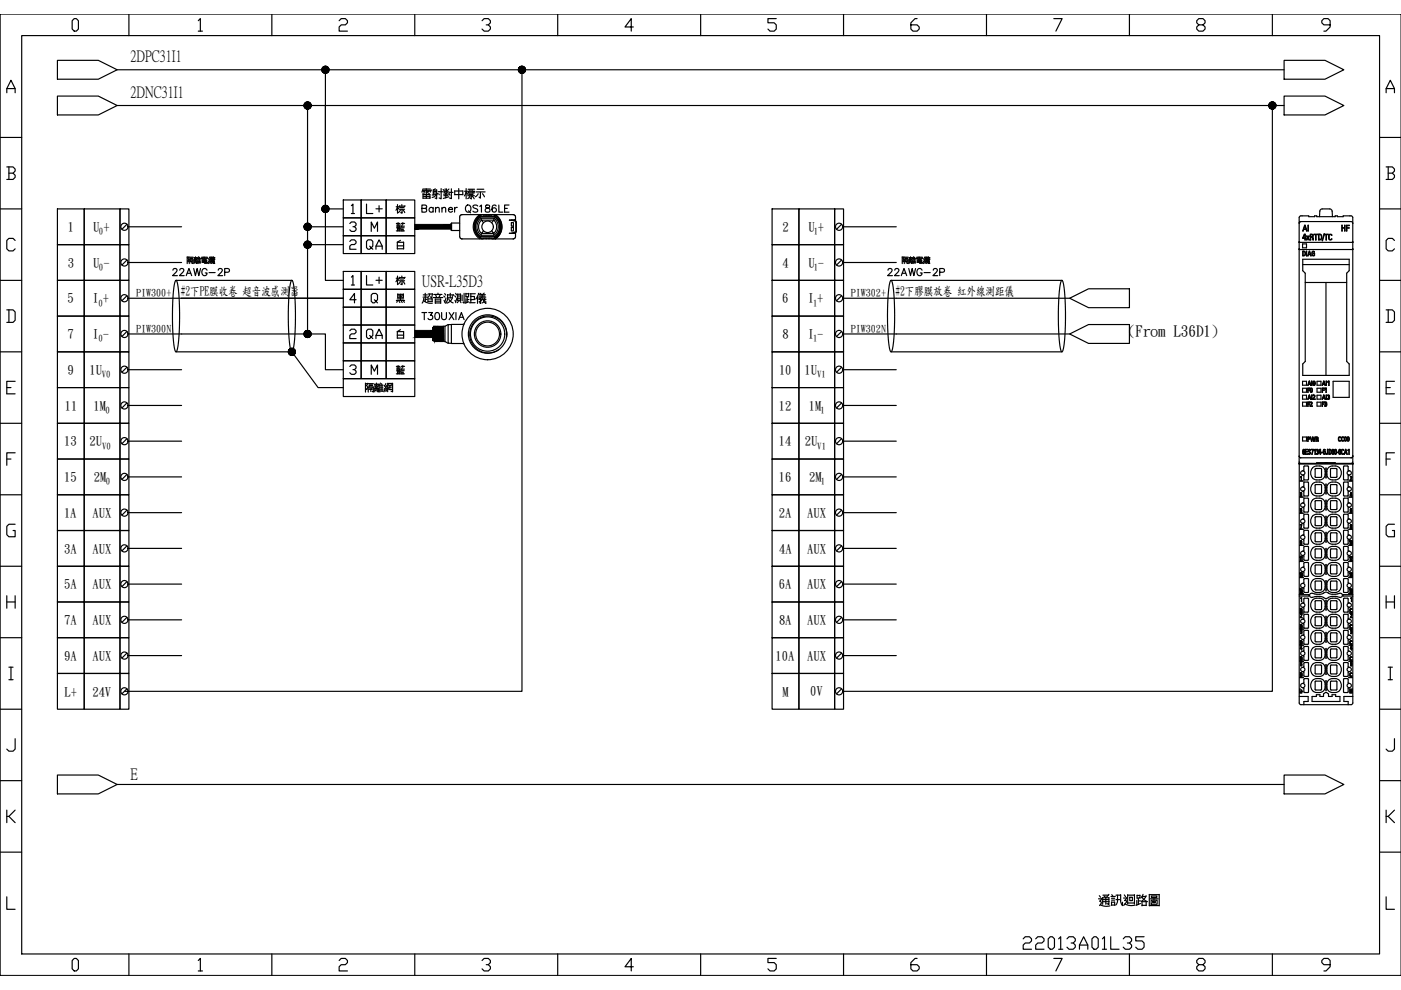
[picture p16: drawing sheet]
<svg xmlns="http://www.w3.org/2000/svg" width="297mm" height="210mm" viewBox="0 0 297 210" stroke-linecap="round" stroke-linejoin="round" font-family="sans-serif">
<defs><g id="words">
<g font-size="9.3">
<text x="79.4" y="48">棕</text>
<text x="79.4" y="63.1">棕</text>
</g>
<text font-size="6.2" x="215.9" y="202.5">22013A01L35</text>
<g font-size="5.3">
<text x="76.9" y="46.6">L+</text>
<text x="76.9" y="61.7">L+</text>
<text x="76.9" y="73">QA</text>
<text x="82.9" y="80.4">藍</text>
</g>
<g font-size="4.9">
<text x="76.9" y="54">QA</text>
<text x="83.3" y="65.3">黑</text>
</g>
<g font-size="3.4">
<text x="27.7" y="13">2DPC31I1</text>
<text x="27.7" y="20.6">2DNC31I1</text>
<text x="89.5" y="60.6">USR-L35D3</text>
<text x="27.7" y="165.2">E</text>
</g>
<text font-size="3.2" x="239.1" y="71.3">(From L36D1)</text>
<g font-size="2.7">
<text x="14.4" y="49">1</text>
<text x="19.8" y="49">U +</text>
<text x="165.9" y="49">2</text>
<text x="171.4" y="49">U +</text>
<text x="14.3" y="56.5">3</text>
<text x="19.8" y="56.5">U -</text>
<text x="165.9" y="56.6">4</text>
<text x="171.4" y="56.5">U -</text>
<text x="14.3" y="64.1">5</text>
<text x="19.6" y="64.1">I +</text>
<text x="38.3" y="62.5">#2下PE膜收卷 超音波感測器</text>
<text x="165.9" y="64.1">6</text>
<text x="171.3" y="64.1">I +</text>
<text x="189.9" y="62.5">#2下膠膜放卷 紅外線測距儀</text>
<text x="14.3" y="71.7">7</text>
<text x="19.6" y="71.7">I -</text>
<text x="165.9" y="71.7">8</text>
<text x="171.3" y="71.7">I -</text>
<text x="14.3" y="79.3">9</text>
<text x="19" y="79.3">1U</text>
<text x="165.2" y="79.3">10</text>
<text x="170.6" y="79.3">1U</text>
<text x="13.7" y="86.9">11</text>
<text x="19.8" y="86.9">1M</text>
<text x="165.1" y="86.9">12</text>
<text x="171.5" y="86.9">1M</text>
<text x="13.6" y="94.4">13</text>
<text x="19" y="94.4">2U</text>
<text x="165.1" y="94.4">14</text>
<text x="170.6" y="94.4">2U</text>
<text x="13.6" y="102">15</text>
<text x="19.9" y="102">2M</text>
<text x="165.1" y="102">16</text>
<text x="171.5" y="102">2M</text>
<text x="13.6" y="109.6">1A</text>
<text x="19.6" y="109.6">AUX</text>
<text x="165.2" y="109.6">2A</text>
<text x="171.2" y="109.6">AUX</text>
<text x="13.6" y="117.2">3A</text>
<text x="19.6" y="117.2">AUX</text>
<text x="165.2" y="117.2">4A</text>
<text x="171.2" y="117.2">AUX</text>
<text x="13.6" y="124.7">5A</text>
<text x="19.6" y="124.7">AUX</text>
<text x="165.1" y="124.7">6A</text>
<text x="171.2" y="124.7">AUX</text>
<text x="13.6" y="132.3">7A</text>
<text x="19.6" y="132.3">AUX</text>
<text x="165.2" y="132.3">8A</text>
<text x="171.2" y="132.3">AUX</text>
<text x="13.6" y="139.9">9A</text>
<text x="19.6" y="139.9">AUX</text>
<text x="164.4" y="139.9">10A</text>
<text x="171.2" y="139.9">AUX</text>
<text x="13.7" y="147.5">L+</text>
<text x="19.6" y="147.5">24V</text>
<text x="165.9" y="147.5">M</text>
<text x="171.8" y="147.5">0V</text>
</g>
<g font-size="2.1">
<text x="28.8" y="62.8">PIW300+</text>
<text x="180.4" y="62.8">PIW302+</text>
<text x="28.8" y="70.4">PIW300N</text>
<text x="180.4" y="70.4">PIW302N</text>
</g>
<g font-size="1.9">
<text x="21" y="49.7">0</text>
<text x="172.6" y="49.6">1</text>
<text x="21" y="57.2">0</text>
<text x="172.6" y="57.2">1</text>
<text x="20.9" y="64.8">0</text>
<text x="172.4" y="64.8">1</text>
<text x="20.9" y="72.4">0</text>
<text x="172.4" y="72.4">1</text>
<text x="21.6" y="80">V0</text>
<text x="173.2" y="79.9">V1</text>
<text x="22.4" y="87.5">0</text>
<text x="174" y="87.5">1</text>
<text x="21.6" y="95.1">V0</text>
<text x="173.3" y="95.1">V1</text>
<text x="22.4" y="102.7">0</text>
<text x="174" y="102.7">1</text>
</g>
</g></defs>
<g fill="none" stroke="#000" stroke-width=".25">
<path d="M1.4 19.7v-.9l.9-1.8 .9 1.8v.9M1.4 18.8h1.8M4.6 7.5h287.9v194.8h-287.9zM15.7 3.9h.5l.4 .5v1.8l-.4 .4h-.5l-.4-.4v-1.8zM27.3 3v4.5M42 4.4l.5-.5v2.7M42 6.6h.9M57.6 3v4.5M71.9 4.4l.4-.5h.9l.5 .5v.4l-.5 .5h-.9l-.4 .4v.9h1.8M87.9 3v4.5M102.2 4.4l.4-.5h.9l.5 .5v.4l-.5 .5h-.4M103.5 5.3l.5 .4v.5l-.5 .4h-.9l-.4-.4"/>
<path d="M118.2 3v4.5M134.3 5.7h-1.8l1.3-1.8v2.7M148.5 3v4.5M164.6 3.9h-1.8v.9h1.3l.5 .5v.9l-.5 .4h-.8l-.5-.4M178.8 3v4.5M194.4 3.9h-.4l-.9 .9v1.4l.5 .4h.8l.5-.4v-.5l-.5-.4h-1.3M209.2 3v4.5M223.4 3.9h1.8l-1.3 2.7M239.5 3v4.5M254.2 5.3l-.5-.5v-.4l.5-.5h.9l.4 .5v.4l-.4 .5h-.9l-.5 .4v.5l.5 .4h.9l.4-.4v-.5l-.4-.4M269.8 3v4.5M282 5.3h-1.3l-.5-.5v-.4l.5-.5h.9l.4 .5v1.3l-.9 .9h-.4"/>
<path d="M293.9 19.7v-.9l.9-1.8 .9 1.8v.9M293.9 18.8h1.8M.1 29.1h4.5M1.4 35.4h1.4l.4 .4v.5l-.4 .4M1.9 36.7h.9l.4 .5v.4l-.4 .4h-1.4M1.9 35.4v2.6M292.5 29.1h4.5M293.9 35.4h1.3l.5 .4v.5l-.5 .4M294.3 36.7h.9l.5 .5v.4l-.5 .4h-1.3M294.3 35.4v2.6M.1 44.3h4.5M.1 59.4h4.5"/>
<path d="M3.2 51l-.4-.5h-.9l-.5 .5v1.8l.5 .4h.9l.4-.4M292.5 44.3h4.5M292.5 59.4h4.5M295.7 51l-.5-.5h-.9l-.4 .5v1.8l.4 .4h.9l.5-.4M.1 74.6h4.5M1.4 65.7h1.4l.4 .4v1.8l-.4 .5h-1.4M1.9 65.7v2.7M292.5 74.6h4.5M293.9 65.7h1.3l.5 .4v1.8l-.5 .5h-1.3M294.3 65.7v2.7M.1 89.8h4.5M1.4 82.2h.9"/>
<path d="M1.4 97.3h.9M3.2 80.8h-1.8v2.7h1.8M3.2 96h-1.8v2.7M292.5 89.8h4.5M293.9 82.2h.9M293.9 97.3h.9M295.7 80.8h-1.8v2.7h1.8M295.7 96h-1.8v2.7M.1 104.9h4.5M3.2 111.2h-1.3l-.5 .4v1.8l.5 .4h1.3v-1.3h-.4M292.5 104.9h4.5M295.7 111.2h-1.4l-.4 .4v1.8l.4 .4h1.4v-1.3h-.5"/>
<path d="M.1 120.1h4.5M.1 135.2h4.5M1.4 126.3v2.7M1.4 127.6h1.8M3.2 126.3v2.7M292.5 120.1h4.5M292.5 135.2h4.5M293.9 127.6h1.8M293.9 126.3v2.7M295.7 126.3v2.7M.1 150.4h4.5M1.9 141.5h.9"/>
<path d="M1.9 144.1h.9M2.3 141.5v2.6M3.2 156.6v2.2l-.4 .5h-.9l-.5-.5M292.5 150.4h4.5M294.3 141.5h.9M294.3 144.1h.9M294.8 141.5v2.6M295.7 156.6v2.2l-.5 .5h-.9l-.4-.5M.1 165.5h4.5M1.4 171.8v2.6M1.9 173.1l1.3 1.3M3.2 171.8l-1.3 1.3h-.5"/>
<path d="M292.5 165.5h4.5M293.9 171.8v2.6M294.3 173.1l1.4 1.3M295.7 171.8l-1.4 1.3h-.4M.1 180.7h4.5M1.4 190.1v2.7h1.8M292.5 180.7h4.5M293.9 190.1v2.7h1.8M15.7 203.2h.5l.4 .5v1.7l-.4 .5h-.5l-.4-.5v-1.7zM27.3 202.3v4.5M42 203.7l.5-.5v2.7M42 205.9h.9"/>
<path d="M57.6 202.3v4.5M71.9 203.7l.4-.5h.9l.5 .5v.4l-.5 .4h-.9l-.4 .5v.9h1.8M87.9 202.3v4.5M102.2 203.7l.4-.5h.9l.5 .5v.4l-.5 .4h-.4M103.5 204.5l.5 .5v.4l-.5 .5h-.9l-.4-.5M118.2 202.3v4.5M134.3 205h-1.8l1.3-1.8v2.7M148.5 202.3v4.5M164.6 203.2h-1.8v.9h1.3l.5 .4v.9l-.5 .5h-.8l-.5-.5M178.8 202.3v4.5M194.4 203.2h-.4l-.9 .9v1.3l.5 .5h.8l.5-.5v-.4l-.5-.5h-1.3M209.2 202.3v4.5"/>
<path d="M223.4 203.2h1.8l-1.3 2.7M239.5 202.3v4.5M254.2 204.5l-.5-.4v-.4l.5-.5h.9l.4 .5v.4l-.4 .4h-.9l-.5 .5v.4l.5 .5h.9l.4-.5v-.4l-.4-.5M269.8 202.3v4.5M282 204.5h-1.3l-.5-.4v-.4l.5-.5h.9l.4 .5v1.3l-.9 .9h-.4"/>
</g>
<!-- layer: 0 -->
<g fill="none" stroke="#000" stroke-width=".25">
<path d="M12.2 12.8h8.6l4 2-4 2h-8.6zM24.8 14.8h247.5M69 14.8v44.6h3.8M110.7 14.8v131.8h-84.3M272.3 12.8h8.6l4 2-4 2h-8.6zM12.2 20.4h8.6l4 2-4 2h-8.6zM24.8 22.4h247.5M65.2 22.4v25.7h7.6M69 22.4v21.9h3.8M93.5 40v2.2l-.4-.2M97.3 40v2.2M98.8 40v.7"/>
<path d="M269.8 22.4v124.2h-91.1M272.3 20.4h8.6l4 2-4 2h-8.6zM12.2 44.3h5.7v7.6h-5.7zM12.2 51.9h5.7v7.5h-5.7zM12.2 59.4h5.7v7.6h-5.7zM17.9 44.3h7.5v7.6h-7.5zM17.9 51.9h7.5v7.5h-7.5zM17.9 59.4h7.5v7.6h-7.5zM25.4 44.3h1.9v7.6h-1.9zM25.4 51.9h1.9v7.5h-1.9zM25.4 59.4h1.9v7.6h-1.9zM26.9 47.5l-1.1 1.1"/>
<path d="M26.9 55.1l-1.1 1.1M27.1 48.1h11.4M27.1 55.7h11.4M36.7 57.3l.1-.3 .4-.1 .3 .5-.9 1h1M37.3 59.4a9.9 9.9 0 0 0-.7 4.6l.1 7.6a4.9 4.9 0 0 0 .6 3 19.1 19.1 0 0 0 .8-7.1l-.2-5.2a5.4 5.4 0 0 0-.6-2.9h24.6a9.6 9.6 0 0 1 .7 4.6l-.1 7.6a4.9 4.9 0 0 1-.6 3 19.1 19.1 0 0 1-.8-7.1l.2-5.2a5.6 5.6 0 0 1 .6-2.9M38.1 57.3l.2-.3 .4-.1 .3 .5-1 1h1M39.5 58.4l.6-1.5 .5 1.5M39.7 54.4v1.5M39.7 54.5h.3M39.7 57.9h.7M40.1 54.5a.38 .38 0 0 0-.1 .6l-.1 .4-.1-.2M40.1 55.1h.8"/>
<path d="M40.1 55v.9M40.2 54.5h.7M40.3 55.4h.5M40.3 54.7h.5v.2h-.5zM40.4 55.2l.1 .2M40.5 55.4v.4M40.8 55.2l-.2 .2M40.9 55v.9l-.1-.1M41.1 56.9l.3 1.5 .4-1.5 .4 1.5 .3-1.5M41.1 54.6h.7M41.2 55.3v.6M41.2 55.3h.6"/>
<path d="M41.2 54.6v.5h.5v-.5M41.3 54.8l.3 .2M41.4 55.1l-.1 .5M41.5 54.4v.2M41.6 55.4l.1 .3M41.6 54.7l-.3 .3M41.6 55.5l-.3 .1M41.8 55.3v.6l-.2-.1M42 54.7v1.2M42 54.8h.5M42 55.1h.5M42 55.4h.5"/>
<path d="M42 55.7h.6M42.1 54.4l-.3 .4M42.3 54.5v1.2M42.7 54.5h1.2M42.8 54.7h1.2M42.8 54.7l-.1 .2M42.9 55.3h.9M42.9 55.2v.4h.9v-.4M42.9 55.4h.9M42.9 54.8l.2 .1M43.2 55l-.4 .1M43.3 54.5v1.2"/>
<path d="M43.5 55l.3 .1M43.8 54.8l-.3 .1M43.9 57.3a.56 .56 0 0 0-.7-.4 .56 .56 0 0 0-.4 .6v.4a.54 .54 0 0 0 .5 .6 .54 .54 0 0 0 .6-.6h-.4M44 55.6v.2h-.5l-.2-.1M44 54.7l-.1 .1M44.2 54.9l.3 .2M44.3 55.6l-.1 .3M44.3 57.8h1.3M44.5 54.5l-.2 .4M44.5 55.5v.3M44.5 55.2l.2 .3M44.6 55.5l.1 .3"/>
<path d="M44.6 54.8l-.4 .6M44.6 55.4h-.4M44.7 54.7h.3v.2h-.3M44.7 54.5v.6h.3M44.7 54.5h.4M44.8 55.2h.6v.4h-.6zM44.8 55.4h.6M44.9 54.5v.2M44.9 54.9v.2M45 55.6l-.3 .3M45.1 54.9h.4v.2h-.4zM45.2 55.6l.1 .3h.2v-.2"/>
<path d="M45.2 54.6h.4M45.2 54.8h.3M45.2 54.4l-.1 .4M45.2 54.9v.2M45.4 54.9v.2M46.3 57.3l.1-.3 .4-.1 .3 .5-.9 1h1M47.6 57.7h.9l.1-.3v-.3l-1-.2v1.5M65.2 48.1v3.8h7.6M65.2 51.9v18.9M72.8 57.6h3.8v3.7h-3.8zM72.8 42.4h3.8v3.8h-3.8zM72.8 46.2h3.8v3.8h-3.8z"/>
<path d="M72.8 50h3.8v3.8h-3.8zM74.2 47.4l.3-.3h.7l.3 .3v.3l-.3 .4h-.4M74.2 51.2l.3-.3h.7l.3 .3v.3l-.3 .4h-.7l-.3 .3v.7h1.3M74.5 58.8l.3-.4v2M74.5 43.6l.3-.3v2M74.5 45.3h.7M75.2 48.1l.3 .3v.3l-.3 .4h-.7l-.3-.4M81.9 50h6v3.8h-6zM84.2 51.3v1.5M84.2 52.1h1.4M84.9 51l-.7 .4h1.4M85.6 51.3v1.5"/>
<path d="M89.5 44.2l.8-.1 .2-.2-.1-.3-.9-.1v1.5l.9-.2 .1-.3-.4-.3M89.6 40.4h1.8M89.7 41.3h.7v.7h-.7M89.7 41.6h1.5M90.4 41.3h.8v.8M90.4 42h.8M90.6 40.8l.4 .2M91.1 40.5l-.6 .1M91.3 40.1h-.9v1M91.4 40.3l-.1 .4M91.8 44.2a.49 .49 0 0 0-.7-.1 .49 .49 0 0 0 0 .7 .49 .49 0 0 0 .7 0M91.8 44v1"/>
<path d="M91.9 40.2v.7h.7M91.9 40.6h.7M91.9 40.9v.5M91.9 40.3h.7M92.3 40l-.4 .3M92.3 44.3l.4-.3h.4v1M92.3 44v1M92.6 40.2v2l-.4-.2M92.6 41.2l-1 .2M92.8 41l-.5 .6-.7 .3M92.9 40.6h.9M93 41.1l.1 .2"/>
<path d="M93.7 44.3l.4-.3h.3l.1 1M93.7 44v1M94 40.2l.2 .3M94 41.2h1.1M94.1 41.5h.9M94.2 40.7l.3 .4M94.4 40v.6M94.5 41.2v.8M94.7 40v.7h-.7M94.7 40.7h.5M94.8 40.7l-.2 .4M95.1 44.4h.8a.48 .48 0 0 0-.5-.4 .48 .48 0 0 0-.4 .5 .48 .48 0 0 0 .4 .5l.5-.2"/>
<path d="M95.1 41.7l-1.1 .4M95.2 40.1l-.4 .4M95.2 41l.2 .4M95.3 40.8h.7M95.7 40v2.1l-.4-.1M95.7 47.3v1.6M95.7 48.9h1.8M96.4 44v1M96.4 40.5v.8M96.4 40.5h1.7M96.4 41.3h1.7M97 44a.48 .48 0 0 0-.6 .4"/>
<path d="M97.5 47.3h-1.8v1.6M97.9 50.7h.1M97.9 45.5l-.3 .2-.1 .3v4.1l.1 .4 .3 .2M98 45.5h-.1M98 50.7h5.1M98 45.5h5.1M98.1 40.5v.8M98.5 40.5h.6M98.8 40.7v1.5M98.8 40.7l-.3 .8M98.9 40.8l.3 .4M99 43.5a.71 .71 0 0 1 .9 .7 .71 .71 0 0 1-.9 .7l-.3-.5v-.4z"/>
<path d="M99.2 41.5h1.4M99.3 40.1h1.3M99.3 40.5h1.2v.4h-1.2zM99.3 44.7l.5 .4M99.4 41.2h.9M99.6 41.5l-.4 .6M99.6 40.2v.7M99.9 41.5v.7l-.3-.2M100.1 41.6l.4 .6M100.1 40.2v.7M100.9 40.7h2M101.1 40.1h1.5"/>
<path d="M101.3 43.7l-.4-.2-.6 .2 .1 .3 .8 .4 .1 .4-.4 .2-.6-.2M101.4 41.1l-.6 .6M101.5 46.3l.4-.4h3a2.61 2.61 0 0 1 0 4.3h-3a2.61 2.61 0 0 1-.4-3.9zM101.7 43.8l.4-.3v1.5M101.7 45.5a3.1 3.1 0 0 0 0 5.2M101.9 40.7v1.3l-.3-.2M101.9 46a2.56 2.56 0 0 0 0 4.2h2.9a2.56 2.56 0 0 0 0-4.2M102 45.5a2.89 2.89 0 0 0 .2 5.2M102 46.3l.1 .4a1.91 1.91 0 0 0 0 2.8l-.1 .4M102 46.3h2.8M102 46.3a2.26 2.26 0 0 0 0 3.6M102.3 41.1l.4 .6"/>
<path d="M102.3 45.5a2.79 2.79 0 0 0-1.7 2.6 2.79 2.79 0 0 0 1.7 2.6M102.4 45.5v.1h1.9v-.1M102.5 48.9l-.4 .6h2.6l-.5-.6M103 43.5v.5l.7 .2 .2 .3a.51 .51 0 0 1-.5 .5 .51 .51 0 0 1-.5-.5l.2-.3 .6-.2 .1-.3a.57 .57 0 0 0-.8-.2zM103.1 50.5v.2h.6v-.2M103.1 45.6v-.1h.6v.1M103.7 45.5h5.2M103.7 50.5h.6v.2M103.7 50.5h-1.3v.2M104.2 47.2l.5-.5a1.91 1.91 0 0 1 0 2.8l.1 .4h-2.8M104.5 45.5l.6 .4 .7 .9M104.8 46.3a2.26 2.26 0 0 1 0 3.6"/>
<path d="M104.8 46.3l-.1 .4h-2.6l.4 .5M104.9 45.5a3 3 0 0 1 .1 5.2 3 3 0 0 0 0-5.2M105.2 43.7l-.1-.2a.49 .49 0 0 0-.7 .3 .88 .88 0 0 0 .4 1.2 .47 .47 0 0 0 .5-.5 .47 .47 0 0 0-.5-.5 .47 .47 0 0 0-.5 .5M105.8 43.5v1.5h.8M105.8 46.8a3.3 3.3 0 0 1 .2 2.2M105.8 46.8a2.89 2.89 0 0 1-.9 3.9M106 49a2.84 2.84 0 0 1-1.5 1.7M106 49l-.8 1.2-.7 .5M107 44.2h.6M107.9 43.5h-.9v1.5h.9M108.1 46.7h.3M108.2 46.7h.1"/>
<path d="M108.2 49.5h.1M108.4 48.2h.5v.8h-.5zM108.4 47.2h.5v.7h-.5zM108.4 46.7h.4M108.4 46.7h.7M108.7 46.7h.1M108.7 49.5h.1M108.8 46.7v.1M108.8 49.5h.3M108.8 49.4v.1M108.8 49.4l-.8 .1 1.2-.1-.1 .1M108.8 49.4h.1"/>
<path d="M108.8 46.8h.1M108.8 46.8h.4l.2 .4M108.9 45.5l.4 .4v.9M108.9 50.6l-5.2 .1M109 46.7h.1M109 49.5h.1M109.1 46.7h-.3M109.1 46.7v.1v-.1M109.1 46.8l.3 .4M109.1 46.8h.1M109.1 49.4h.1M109.1 46.8l.4 .4v1.8l-.4 .4"/>
<path d="M109.3 49.3v1l-.4 .3M109.4 47.2v1.9l-.2 .3h-.4M109.4 47.2v1.9l-.3 .3M163.7 44.3h5.7v7.6h-5.7zM163.7 51.9h5.7v7.5h-5.7zM163.7 59.4h5.7v7.6h-5.7zM169.4 44.3h7.6v7.6h-7.6zM169.4 51.9h7.6v7.5h-7.6zM169.4 59.4h7.6v7.6h-7.6zM177 44.3h1.8v7.6h-1.8zM177 51.9h1.8v7.5h-1.8zM177 59.4h1.8v7.6h-1.8z"/>
<path d="M178.4 47.5l-1 1.1M178.4 55.1l-1 1.1M178.7 48.1h11.3M178.7 55.7h11.3M188.3 57.3l.1-.3 .5-.1 .2 .5-.9 1h1M188.9 59.4a9.9 9.9 0 0 0-.7 4.6v4.3l.1 3.6a4.5 4.5 0 0 0 .6 2.7 16.2 16.2 0 0 0 .8-6.3l-.2-6a5.4 5.4 0 0 0-.6-2.9h36.2a9.6 9.6 0 0 1 .7 4.6l-.1 7.6a4.9 4.9 0 0 1-.6 3 19.1 19.1 0 0 1-.7-7.1l.2-5.2a5.4 5.4 0 0 1 .5-2.9M189.7 57.3l.2-.3 .4-.1 .3 .5-1 1h1.1M191.1 58.4l.6-1.5 .5 1.5M191.3 54.4v1.5M191.3 54.5h.3M191.3 57.9h.7M191.4 55.3l.1 .2"/>
<path d="M191.7 54.5a.38 .38 0 0 0-.1 .6l-.1 .4M191.7 55.1h.9M191.7 55v.9M191.8 54.5h.8M191.9 55.4h.5M191.9 54.7h.5v.2h-.5zM192 55.2l.1 .2M192.1 55.4v.4M192.4 55.2l-.2 .2M192.6 55v.9l-.2-.1M192.7 56.9l.3 1.5 .4-1.5 .4 1.5 .3-1.5M192.7 54.6h.7"/>
<path d="M192.8 55.3v.6M192.8 55.3h.6M192.8 54.6v.5h.5v-.5M192.9 54.8l.3 .2M193 55.1l-.1 .5M193.1 54.4v.2M193.2 55.4l.1 .3M193.2 54.7l-.3 .3M193.2 55.5l-.3 .1M193.4 55.3v.6l-.2-.1M193.6 54.7v1.2M193.6 54.8h.5"/>
<path d="M193.6 55.1h.5M193.6 55.4h.5M193.6 55.7h.6M193.7 54.4l-.3 .4M193.9 54.5v1.2M194.4 54.5h1.2M194.4 54.7h1.2M194.4 54.7l-.1 .2M194.5 55.3h.9M194.5 55.2v.4h.9v-.4M194.5 55.4h.9M194.5 54.8l.2 .1"/>
<path d="M194.8 55l-.4 .1M194.9 54.5v1.2M195.1 55l.3 .1M195.4 54.8l-.3 .1M195.5 57.3a.56 .56 0 0 0-.6-.4 .56 .56 0 0 0-.5 .6v.4a.54 .54 0 0 0 .5 .6 .54 .54 0 0 0 .6-.6h-.4M195.6 55.6v.2h-.5l-.2-.1M195.6 54.7l-.1 .1M195.8 54.9l.3 .2M195.9 55.6l-.1 .3M195.9 57.8h1.3M196.1 55.5v.3M196.1 54.5l-.2 .4"/>
<path d="M196.2 55.2l.1 .3M196.2 55.5l.1 .3M196.2 54.8l-.4 .6M196.2 55.4h-.4M196.3 54.7h.3v.2h-.3M196.3 54.5v.6h.3M196.3 54.5h.4M196.4 55.2h.6v.4h-.6zM196.4 55.4h.6M196.5 54.5v.2M196.5 54.9v.2M196.6 55.6l-.3 .3"/>
<path d="M196.7 54.9h.4v.2h-.4zM196.8 55.6l.1 .3h.2v-.2M196.8 54.6h.4M196.8 54.8h.3M196.8 54.4l-.1 .4M196.8 54.9v.2M197 54.9v.2M197.9 57.3l.1-.3 .4-.1 .3 .5-.9 1h1M199.2 57.7h.9l.1-.3v-.3l-1-.2v1.5M275.4 51.4h.1M275.4 52.9h.1M275.4 46.1v51.8l.4 .4"/>
<path d="M275.4 46.1l.4-.3h1.7v.1h1.2v-.1h.5v.1h3.9v-.1h.4v.1h1.3v-.1h1.6l.4 .3M275.5 51.4h.1M275.5 52.9h.1M275.5 47.2l-.1 .2M275.5 52.9h11.3M275.5 51.4h11.3M275.5 47.2h.1M275.5 47.1v.1M275.5 47.1h.1M275.8 47l-.3 .1M275.8 47h10.7l.3 .4M275.8 47h.1"/>
<path d="M276.2 51.7h.8v.8h-.8zM276.2 53.3l.5 .1 .1 .5-.2 .3h-.4zM276.2 55h9.9v2.4l-.6 .5v18.7l.6 .6v2.4h-9.9v-2.4l.5-.6v-18.7l-.5-.5zM276.2 56.1h9.9M276.3 53.3l.3 .1 .1 .2v.4l-.2 .2h-.2zM276.3 50.4v.1M276.5 49.7h.2v.8h.2h-.2v.4v-.4h-.5zM276.6 49.7l.1 .8-.4-.1zM276.6 47.8l.5 1.2-.2-.4h-.5l-.2 .4zM276.7 47.9l.2 .7h-.5zM276.7 59.9h8.8M277 53.3v.9z"/>
<path d="M277 50.1l.3 .3 .3-.3-.2 .3 .2 .4-.3-.3-.3 .3 .3-.4zM277.3 47.8l.1 1.2zM277.6 53.3l.3 1-.1-.3h-.4l-.1 .2zM277.6 53.3l.2 .6h-.4zM277.8 49.7l.6 .1-.1 .4 .2 .7-.2-.6h-.4l-.1 .6zM277.9 49.7l.4 .1v.3l-.4 .1zM278.2 53.3h.3l.2 .1-.4-.1-.1 .3v.4l.2 .2 .2-.1v-.3l-.1-.1h.2v.5h-.1h-.3l-.1-.2zM278.6 49.7h.8h-.4v1.2l-.1-1.2zM278.7 54.2h.1M279.6 49.7h.4l.2 .2v.7l-.2 .2-.4 .1zM279.6 49.7l.4 .1 .1 .2-.1 .8h-.4zM279.7 50.8h.1"/>
<path d="M279.8 45.9l.1-1.4 .4-.2 1.9 .1 .2 .4 .1 1.1M280.7 49.6l-.3 1.4zM280.8 49.7h.8h-.4v1.2l-.1-1.2zM281.1 59.9v19.7M281.8 49.7h.4l.2 .1h-.4l-.2 .2v.7l.2 .1 .4-.1-.2 .2-.5-.2zM284.5 47.8l.1 .5h.5l.1-.5v1.2l-.1-.6h-.5l-.1 .6zM285.5 47.8h.6h-.5v.5h.4l-.4 .1v.6zM286.8 52.9h.1M286.8 51.4h.1M286.8 46.1v51.8a.47 .47 0 0 1-.6 .4h-3.1v-.2h-3.9v.2M12.2 67h5.7v7.6h-5.7zM12.2 74.6h5.7v7.6h-5.7z"/>
<path d="M17.9 67h7.5v7.6h-7.5zM17.9 74.6h7.5v7.6h-7.5zM25.4 67h1.9v7.6h-1.9zM25.4 74.6h1.9v7.6h-1.9zM26.9 62.7l-1.1 1.1M26.9 70.3l-1.1 1M26.9 77.9l-1.1 1M27.1 70.8h41.9v7.6h3.8M27.1 63.2h45.7M27.1 78.4h11.4M37.3 74.6h24.6l5.5 7.6h5.4M72.8 61.3h3.8v3.8h-3.8z"/>
<path d="M72.8 65.1h3.8v3.8h-3.8zM72.8 68.9h3.8v3.8h-3.8zM72.8 72.7h3.8v3.8h-3.8zM72.8 76.5h3.8v3.8h-3.8zM74.2 70.1l.3-.3h.7l.3 .3v.4l-.3 .3h-.7l-.3 .3v.7h1.3M74.2 77.7l.3-.3h.7l.3 .3v.3l-.3 .4h-.4M74.5 60.4h.7M75.2 78.4l.3 .3v.3l-.3 .4h-.7l-.3-.4M75.5 63.6h-1.3l1-1.4v2M76.6 65.1h5.3v3.8h-5.3zM76.6 72.7h5.3v3.8h-5.3zM76.6 76.5h5.3v3.8h-5.3z"/>
<path d="M78.7 79.4v-2l.7 1.3 .6-1.3v2M81.9 65.1h6v3.8h-6zM81.9 68.9h6v3.8h-6zM81.9 72.7h6v3.8h-6zM84.2 70.3v1.4M84.2 71.7h1.4M84.2 71.1h1.4M84.9 69.9l-.7 .4h1.4M85.6 70.3v1.4M89.5 66.3h1M89.7 63h.9M89.7 62.5h.9"/>
<path d="M89.8 63.7l1.1 .6h.8M90 66.3v1.5M90.2 63.5h.3M90.7 63.9h.9M90.7 63.4h.9M90.7 63.3v.6M90.8 62.3h.9M90.9 66.3h.8l-.4 .5a.51 .51 0 0 1 .3 .9 .51 .51 0 0 1-.9-.2M91.1 62.3l-.4 .8M91.6 63.3v.6M91.7 62.3l-.2 .8-.2-.2M91.8 63.1h2.1"/>
<path d="M92 62.4h1.4l-.3 .6M92 69.2l.1 3.2zM92 69.2l.2 .1M92 69.4h-.3v2.8h.3M92.3 69.2l.1 3.2zM92.3 69.2l-.1 .1 .2 3.1M92.3 72.2l-.2 .2M92.3 63.4v.9M92.3 63.4h1.1M92.3 64.2h1.1M92.3 63.9h1.1M92.3 62.5l.2 .4"/>
<path d="M92.4 69.3l-.1-.1 .1 3.2 .1-.2M92.4 66.3a.49 .49 0 0 1 .7 .3l.1 .3a.65 .65 0 0 1-.6 .9 .96 .96 0 0 1-.2-1.5zM92.5 69.2l.1 3.2-.2-3.1zM92.7 69.3l-.2-.1 .1 3.2 .2-.2M92.8 69.2l.1 3.2-.2-3.1zM92.9 62.1v.3M92.9 69.3l-.1-.1 .1 3.2 .1-.2M93 69.2l.1 3.2zM93.2 69.3l-.2-.1 .1 3.2 .2-.2M93.3 69.2l.1 3.2-.2-3.1zM93.4 62.4h.3M93.4 69.3l-.1-.1 .1 3.2 .1-.2"/>
<path d="M93.4 63.4v.9M93.5 69.2l.1 3.2zM93.6 66.3v1a.51 .51 0 0 0 .5 .5 .51 .51 0 0 0 .5-.5v-1M93.7 69.3l-.2-.1 .1 3.2 .2-.2M93.8 69.2l.1 3.2-.2-3.1zM93.9 69.3l-.1-.1 .1 3.2 .1-.2M94 69.2l.1 3.2M94.1 62.8l.2 .2M94.1 63.7l.3 .5M94.3 62.2l.2 .4M94.3 69.2h-.3l.1 3.2h.2M94.6 63.2l-.3 .8"/>
<path d="M94.9 62.5h1.2M94.9 62.4a1.98 1.98 0 0 1-.4 1.9M94.9 63.1h1M95 68.8l-.7 .4v3.2l.7 .4M95.1 63.4l.4 .5 .6 .3M95.2 66.3l1 1.5M95.5 62.2v.9M95.7 68.8h-.7v4h.7M95.9 63.1l-.3 .6-.8 .6M96.2 62.5l-.3 .4M96.2 66.3l-1 1.5M96.4 62.7l.2 .3"/>
<path d="M96.5 63.7l.1 .5M96.6 62.2l.2 .3M96.7 66.3v1.5M96.9 63.2l-.3 .8M97 62.3v1.4M97 63.2h.6M97 63.7h.6M97 62.4h.6M97 62.8h.6M97.2 63.8l-.2 .4M97.2 67.8l.6-1.5 .6 1.5M97.5 63.7l.2 .5"/>
<path d="M97.5 67.3h.7M97.6 62.3v1.4M98 62.6v1.2M98.4 68.7l-2.7 .1v4l2.7 .1M98.4 62.2v2.1l-.2-.2M98.8 62.2v.7h.5M98.8 62.3h.5M98.8 62.9h.1M98.8 63.3v.9M99.1 62.9v1.2M99.1 63.5h.3M99.3 62.2v.7"/>
<path d="M99.4 64l-.8 .3M99.5 64.2h1.2M99.6 62.3h1.2M99.8 62.9h.8v.6h-.8M99.8 62.3v1.9M101.2 62.8v1.5M101.5 62.2l-.6 1.2M101.5 63h1.5M101.5 63.5h1.5M101.6 62.5h1.3M101.7 62.8h1.1M101.8 62.2l.3 .2"/>
<path d="M101.9 63.2v1.1l-.2-.1M102.1 63.7l-.5 .3M102.1 63.1l-.6 .2M102.2 62.5v.5M102.3 63.2l.2 .6 .5 .5M102.6 63.2l.2 .1M102.7 62.1l-.4 .3M102.8 63.6l-.6 .6M103 63.9v.4M107.4 71.6a3.9 3.9 0 0 0-4.2-4.6 3.9 3.9 0 0 0-3.4 5.3 3.9 3.9 0 0 0 6 1.8M163.7 67h5.7v7.6h-5.7zM163.7 74.6h5.7v7.6h-5.7z"/>
<path d="M169.4 67h7.6v7.6h-7.6zM169.4 74.6h7.6v7.6h-7.6zM177 67h1.8v7.6h-1.8zM177 74.6h1.8v7.6h-1.8zM178.4 62.7l-1 1.1M178.4 70.3l-1 1M178.4 77.9l-1 1M178.7 63.2h48.1M178.7 70.8h48.1M178.7 78.4h11.3M188.9 74.6h36.2M226.8 63.2l4-2h8.7v4h-8.7z"/>
<path d="M226.8 70.8l4-2h8.7v4h-8.7zM12.2 82.2h5.7v7.6h-5.7zM12.2 89.8h5.7v7.5h-5.7zM12.2 97.3h5.7v7.6h-5.7zM17.9 82.2h7.5v7.6h-7.5zM17.9 89.8h7.5v7.5h-7.5zM17.9 97.3h7.5v7.6h-7.5zM25.4 82.2h1.9v7.6h-1.9zM25.4 89.8h1.9v7.5h-1.9zM25.4 97.3h1.9v7.6h-1.9zM26.9 85.4l-1.1 1.1M26.9 93l-1.1 1.1"/>
<path d="M27.1 86h11.4M27.1 93.5h11.4M72.8 80.3h15.1v3.8h-15.1zM77.5 81.2v1.9M77.5 81.3h.4M78 81.3l-.3 .4 .2 .6-.2 .3-.1-.3M78.1 82.1h1.1M78.1 82v1.1M78.1 81.3h1.1M78.3 82.5h.6M78.3 81.6h.7v.2h-.7zM78.4 82.3l.1 .2"/>
<path d="M78.6 82.5v.5M78.9 82.2l-.2 .3M79.2 82v1.1l-.3-.1M79.4 81.5h.9M79.4 82.3v.8M79.4 82.4h.9M79.5 81.5v.6h.7v-.6M79.6 81.6l.4 .4M79.8 82.1l-.2 .7M79.8 81.2v.3M79.9 82.5l.2 .3M80 81.6l-.4 .4"/>
<path d="M80 82.7l-.4 .1M80.3 82.3v.8l-.4-.1M80.5 81.6v1.5M80.5 81.7h.7M80.5 82.1h.7M80.5 82.5h.7M80.5 82.9h.8M80.6 81.2l-.3 .6M80.9 81.3l.1 1.6M81.5 82.7l-.1 .4M81.8 82.6v.4M81.9 82.6l.2 .3"/>
<path d="M81.9 82.3l.2 .3M82 81.7l-.5 .8M82.1 82.4l-.7 .1M82.2 81.9v1.2M82.4 82.2l.1 .4h.5M83.2 81.3v1.8l-.3-.2M163.7 82.2h5.7v7.6h-5.7zM163.7 89.8h5.7v7.5h-5.7zM163.7 97.3h5.7v7.6h-5.7zM169.4 82.2h7.6v7.6h-7.6zM169.4 89.8h7.6v7.5h-7.6zM169.4 97.3h7.6v7.6h-7.6z"/>
<path d="M177 82.2h1.8v7.6h-1.8zM177 89.8h1.8v7.5h-1.8zM177 97.3h1.8v7.6h-1.8zM178.4 85.4l-1 1.1M178.4 93l-1 1.1M178.7 86h11.3M178.7 93.5h11.3M275.4 96.7l.1 .1M275.5 96.8h.1M275.5 98.3h.1M275.5 98.4h.1M275.5 98.4h11.3"/>
<path d="M275.5 96.8l.3 .3M275.5 98.3h11.3M275.8 97.1h.1M275.8 97.1h10.7M276.2 80.8h.8v.9h-.8zM276.2 82.3h.8v.9h-.8zM276.2 83.8h.8v.8h-.8zM276.2 85.3h.8v.8h-.8zM276.2 92.7h.8v.8h-.8zM276.3 95.3l.3 .1-.2-.1-.1 .2v.3l.2-.1 .2 .1-.2 .5-.3-.2zM276.3 99.8l.1-.1 .1-.9h.9v2.9h-.9l-.1-.8-.1-.2M276.3 99.8a.45 .45 0 0 1 .4 .5 .45 .45 0 0 1-.4 .4"/>
<path d="M276.3 99.8a.46 .46 0 0 0-.5 .5 .46 .46 0 0 0 .5 .4M276.3 99.8h.1M276.4 95.7h.1M276.8 95.3h.4h-.4v.4h.4l-.4 .1v.5h.4h-.4zM277.3 92.7h.3l.1 .2-.1 .2h-.3v.5zM277.3 82.3h.4h-.4v.4h.4h-.4v.5zM277.3 85.2h.4l-.4 .1v.3h.4l-.4 .1v.4zM277.3 92.7l.3 .1v.2l-.3 .1zM277.4 95.3h.3l.1 .2-.2-.2-.2 .2 .4 .5-.2 .3-.2-.2 .3 .1 .1-.2-.4-.3zM277.6 83.8l.3 .9-.1-.3h-.4l-.1 .3zM277.6 80.8l.3 .9-.1-.2h-.4l-.1 .2zM277.6 80.9l.2 .5h-.4z"/>
<path d="M277.6 83.8l.2 .6h-.4zM277.8 82.7l.2 .5 .2-.1v-.4M277.8 82.7l.2-.4 .2 .1v.3M277.8 82.7h.1M277.8 85.3l.2-.1 .2 .2-.4 .7h.4h-.4l.3-.6v-.2zM277.8 92.7l.3 .8 .2-.8 .3 .7 .3-.7-.3 .9-.3-.8-.2 .8zM277.8 82.7l.2-.4 .1 .1 .1 .3M277.8 82.7l.2 .4 .2-.4M278 95.3h.4l-.2 1 .2-.9zM278.1 80.8l.1 .9zM278.1 83.8l.1 .9zM278.2 82.7h.1"/>
<path d="M278.4 84.6v.1h.4l-.4-.1M278.4 84.5v.1M278.4 81.3v.3l.2 .1 .2-.1v-.3M278.4 81.3l.2-.5 .2 .1v.4M278.4 81.3h.1M278.4 95.3v.1M278.4 83.8h.3v.2l-.3 .5M278.4 83.8h.2l.2 .1-.4 .7M278.4 83.8h.1M278.4 84.6h.1M278.4 81.3l.2-.4h.1l.1 .4M278.4 81.3l.2 .4 .2-.4"/>
<path d="M278.6 93.4h.1M278.7 95.5h-.1M278.8 81.3h.1M278.8 95.3l.1 1-.1-.9-.2 .1zM278.9 99.4h1.2v1.8h-1.2zM279 92.7l.4 .1v.3l.1 .5-.1-.4-.3-.1-.1 .5zM279.1 92.7l.2 .1 .1 .2-.3 .1zM279.1 95.3h.3l.1 .2-.1 .3 .1 .3-.1 .2-.3-.1h.3l-.1-.5 .1-.2zM279.2 80.8h.9v.9h-.9zM279.2 82.3h.9v.9h-.9zM279.2 83.8h.9v.8h-.9zM279.2 85.3h.9v.8h-.9z"/>
<path d="M279.8 95.3h.2v.7h.1l-.1 .3-.1-.3h-.3zM279.9 95.3v.7h-.2zM279.9 95.3v.1M280.2 95.9l.3 .1zM280.3 82.3h.5h-.4v.4h.3h-.3v.5zM280.3 85.2h.5l-.4 .1v.3h.3l-.3 .1v.4zM280.6 83.8l.4 .9-.1-.3h-.4l-.2 .3zM280.6 80.8l.4 .9-.1-.2h-.4l-.2 .2zM280.6 95.3l.4 .1-.3-.1-.1 .2v.3l.3-.1 .1 .1-.2 .5-.2-.2zM280.7 80.9l.1 .5h-.3zM280.7 83.8l.1 .6h-.3zM280.8 98.3l.3-.2 .4 .2"/>
<path d="M280.8 95.7h.1M280.9 85.3l.4 .1-.1 .3 .1 .2-.2 .2-.2-.1h.3l-.1-.4 .1-.2zM280.9 100a1.55 1.55 0 0 0-1.8-1.3 1.55 1.55 0 0 0-1.2 1.9 1.55 1.55 0 0 0 1.9 1.2 1.18 1.18 0 0 0 1.1-1.2M281 100v.6M281 82.5h.1M281.1 82.3l-.1 .2M281.1 82.3h.1M281.1 82.3l.1 .9-.1-.8-.1 .1M281.1 99.2v2.1M281.2 80.8v.9zM281.2 83.8v.9zM281.3 85.8h.1"/>
<path d="M281.4 95.3l.1 .8-.3 .2-.1-.2 .2 .2 .1-.1zM281.5 83.8h.2l.2 .1-.1 .3 .1 .3-.2 .2-.2-.1 .3-.1-.2-.3 .2-.3zM281.6 81h.1M281.6 84.6h.1M281.7 80.8l-.1 .2M281.7 80.8l.1 .9-.1-.8-.1 .1M281.7 80.8h.1M281.8 95.3h.3l.1 .3v.5l-.2 .2h-.2zM281.8 95.3l.3 .1 .1 .2v.5l-.2 .1-.2 .1zM281.8 96.3h.1M282.1 99.4h1.3v1.8h-1.3zM282.5 95.3h.2l.1 .2v.6l-.2 .2-.2-.2z"/>
<path d="M282.5 95.4h.2l.1 .1-.2 .8-.2-.2zM282.6 80.8h3.5v3.5h-3.5zM283 95.3h.2l.2 .2-.1 .7-.1 .1-.3-.2zM283 95.4h.2l.1 .1-.1 .8-.2-.3zM283.5 95.9l.2 .1zM283.8 92.7h.5h-.3l-.2 .1 .1 .6h.4l-.1 .1-.4-.1zM283.9 95.3h.2l.2 .2v.7l-.2 .1-.2-.2zM284 95.4l.2 .1-.1 .8-.2-.3zM284.5 92.7l.2-.1 .2 .1h-.3l-.1 .2v.5h.4l-.1 .1-.4-.1zM284.5 95.4l.2-.1 .2 .1-.3-.1-.1 .2v.7h.4l-.1 .1-.4-.1zM284.9 98.8h.9v.9l.2 .1a.45 .45 0 0 0-.4 .5 .45 .45 0 0 0 .4 .4l-.2 .2v.8h-.9zM285 93.1l.2 .4 .2-.1 .1-.3"/>
<path d="M285 93.1l.1-.4 .1-.1 .3 .1v.4M285 93.1h.1M285.1 93.1l.2-.4 .1 .4M285.1 93.1l.1 .4 .2-.1v-.3M285.1 93.1h.1M285.3 95.3l.3 1-.1-.2h-.4l-.1 .2zM285.3 95.4l.2 .6h-.4zM285.4 93.1h.1M285.5 93.1h.1M285.6 93.1l.2 .4 .2-.1 .1-.3M285.6 93.1v-.3l.2-.2 .2 .1 .1 .4M285.6 93.1h.1"/>
<path d="M285.7 93.1l.1-.4 .2 .4M285.7 93.1l.1 .4 .2-.1v-.3M285.7 93.1h.1M285.8 95.5h.1M286 95.3l.1 1-.1-.9-.2 .1zM286 99.8a.46 .46 0 0 1 .5 .5 .46 .46 0 0 1-.5 .4M286 99.8h.1M286 93.1h.1M286.1 93.1h.1M286.5 97.1h.1M286.7 97l-.2 .1M286.7 96.9v.1"/>
<path d="M286.8 96.8l-.1 .1M286.8 96.8h.1M286.8 96.7h.1M286.8 96.6v.1M286.8 96.7v.1M286.8 98.3v.1M286.8 98.4h.1M286.8 98.3h.1M286.8 98.3v50.7l-.4 .4h-10.6l-.3-.4v-50.7M12.2 104.9h5.7v7.6h-5.7zM12.2 112.5h5.7v7.6h-5.7zM17.9 104.9h7.5v7.6h-7.5z"/>
<path d="M17.9 112.5h7.5v7.6h-7.5zM25.4 104.9h1.9v7.6h-1.9zM25.4 112.5h1.9v7.6h-1.9zM26.9 100.6l-1.1 1.1M26.9 108.2l-1.1 1M26.9 115.7l-1.1 1.1M27.1 101.1h11.4M27.1 108.7h11.4M27.1 116.3h11.4M163.7 104.9h5.7v7.6h-5.7zM163.7 112.5h5.7v7.6h-5.7zM169.4 104.9h7.6v7.6h-7.6z"/>
<path d="M169.4 112.5h7.6v7.6h-7.6zM177 104.9h1.8v7.6h-1.8zM177 112.5h1.8v7.6h-1.8zM178.4 100.6l-1 1.1M178.4 108.2l-1 1M178.4 115.7l-1 1.1M178.7 101.1h11.3M178.7 108.7h11.3M178.7 116.3h11.3M275.6 119.1h.7M275.6 119h.7M275.6 115.6h.7"/>
<path d="M275.6 112.2h.7M275.6 108.8h.7M275.6 105.4h.7M275.6 102h.7M275.7 118.1l.1 .8zM275.7 118.1h.1M275.7 111.2h.3l-.2 .9 .1-.8zM275.7 104.4l.3 .1-.1 .7-.2-.1h.2l-.1-.3 .1-.3zM275.8 114.7l.1-.1 .1 .2-.1 .7-.2-.1h.2l.1-.2v-.1h-.3zM275.8 108.2h.1M275.8 114.7l.1 .1-.1 .3zM275.8 105.2h.1"/>
<path d="M275.9 101v.8v-.7h-.1zM275.9 111.3h.1M275.9 114.9h.1M276 108.2l-.1 .5-.2-.1h.2v-.3l-.1-.1M276 108.2h.1M276 108.2h-.2v-.3l.2-.1h-.3l.1 .4M276 118.1v.1v-.1M276 118.1h.1M276 118l.1 .9M276 118.9h.1M276.3 103.2l.1-.1 .1-.8h.9v2.8h-.9l-.1-.8-.1-.2M276.3 106.6l.1-.1 .1-.8h.9v2.8h-.9l-.1-.8-.1-.2"/>
<path d="M276.3 110l.1-.1 .1-.8h.9v2.8h-.9l-.1-.8-.1-.1M276.3 113.5l.1-.2 .1-.8h.9v2.8h-.9l-.1-.8-.1-.1M276.3 116.9l.1-.2 .1-.8h.9v2.9h-.9l-.1-.9-.1-.1M276.3 103.2a.45 .45 0 0 1 .4 .5 .45 .45 0 0 1-.4 .4M276.3 106.6a.45 .45 0 0 1 .4 .5 .45 .45 0 0 1-.4 .4M276.3 110.1a.45 .45 0 0 1 .4 .4 .45 .45 0 0 1-.4 .4M276.3 113.5a.45 .45 0 0 1 .4 .4 .45 .45 0 0 1-.4 .5M276.3 116.9a.45 .45 0 0 1 .4 .4 .45 .45 0 0 1-.4 .5M276.3 103.2a.46 .46 0 0 0-.5 .5 .46 .46 0 0 0 .5 .4M276.3 106.6a.46 .46 0 0 0-.5 .5 .46 .46 0 0 0 .5 .5M276.3 110a.46 .46 0 0 0-.5 .5 .46 .46 0 0 0 .5 .5M276.3 113.5a.46 .46 0 0 0-.5 .4 .46 .46 0 0 0 .5 .5"/>
<path d="M276.3 116.9a.46 .46 0 0 0-.5 .4 .46 .46 0 0 0 .5 .5M276.3 100.7h.1M276.3 103.2h.1M276.3 104.1h.1M276.3 106.6h.1M276.3 107.5v.1M276.3 110v.1M276.3 111h.1M276.3 113.5h.1M276.3 114.4h.1M276.3 116.9h.1M276.3 117.8h.1"/>
<path d="M278.8 106.3l.2-.2h1l.2 .2M278.8 116.5l.2-.1h1l.2 .1M278.8 106.3l.1 1.7h1.1l.2-.1v-1.6M278.8 116.5l.1 1.7 1.1 .1 .2-.2v-1.6M278.9 102.8h1.2v1.8h-1.2zM278.9 109.6h1.2v1.8h-1.2zM278.9 113h1.2v1.8h-1.2zM278.9 119.8h1.2v1.8h-1.2zM280.9 103.4a1.55 1.55 0 0 0-1.8-1.3 1.55 1.55 0 0 0-1.2 1.9 1.55 1.55 0 0 0 1.9 1.2 1.18 1.18 0 0 0 1.1-1.2M280.9 106.8a1.55 1.55 0 0 0-1.8-1.2 1.55 1.55 0 0 0-1.2 1.8 1.55 1.55 0 0 0 1.9 1.2 1.18 1.18 0 0 0 1.1-1.2M280.9 110.2a1.55 1.55 0 0 0-1.8-1.2 1.55 1.55 0 0 0-1.2 1.8 1.55 1.55 0 0 0 1.9 1.2 1.17 1.17 0 0 0 1.1-1.2M280.9 113.6a1.55 1.55 0 0 0-1.8-1.2 1.55 1.55 0 0 0-1.2 1.8 1.55 1.55 0 0 0 1.9 1.2 1.18 1.18 0 0 0 1.1-1.2"/>
<path d="M280.9 117a1.55 1.55 0 0 0-1.8-1.2 1.55 1.55 0 0 0-1.2 1.9 1.55 1.55 0 0 0 1.9 1.1 1.18 1.18 0 0 0 1.1-1.2M281 103.4v.6M281 106.8v.6M281 110.2v.6M281 113.6v.6M281 117v.6M281.1 102.6v2.1M281.1 106v2.2M281.1 109.4v2.2M281.1 112.9v2.1M281.1 116.3v2.1M281.1 119.7v2.1"/>
<path d="M282.1 106.3l.1-.2h1.1l.1 .2M282.1 116.5l.1-.1h1.1l.1 .1M282.1 106.3v1.7h1.2l.1-.1v-1.6M282.1 116.5v1.7l1.2 .1 .1-.2v-1.6M282.1 102.8h1.3v1.8h-1.3zM282.1 109.6h1.3v1.8h-1.3zM282.1 113h1.3v1.8h-1.3zM282.1 119.8h1.3v1.8h-1.3zM284.9 102.3h.9v.8l.2 .1a.45 .45 0 0 0-.4 .5 .45 .45 0 0 0 .4 .4l-.2 .2v.8h-.9zM284.9 105.7h.9v.8l.2 .1a.45 .45 0 0 0-.4 .5 .45 .45 0 0 0 .4 .4l-.2 .2v.8h-.9zM284.9 109.1h.9v.8l.2 .2a.45 .45 0 0 0-.4 .4 .45 .45 0 0 0 .4 .4l-.2 .2v.8h-.9zM284.9 112.5h.9v.8l.2 .2a.45 .45 0 0 0-.4 .4 .45 .45 0 0 0 .4 .5l-.2 .1v.8h-.9z"/>
<path d="M284.9 115.9h.9v.8l.2 .2a.45 .45 0 0 0-.4 .4 .45 .45 0 0 0 .4 .5l-.2 .1v.9h-.9zM284.9 119.3h.9v.8l.2 .2a.45 .45 0 0 0-.4 .4 .45 .45 0 0 0 .4 .5l-.2 .1v.9h-.9zM286 119.1h.7M286 119h.7M286 115.6h.7M286 112.2h.7M286 108.8h.7M286 105.4h.7M286 102h.7M286 103.2a.46 .46 0 0 1 .5 .5 .46 .46 0 0 1-.5 .4M286 106.6a.46 .46 0 0 1 .5 .5 .46 .46 0 0 1-.5 .5M286 110a.46 .46 0 0 1 .5 .5 .46 .46 0 0 1-.5 .5"/>
<path d="M286 113.5a.46 .46 0 0 1 .5 .4 .46 .46 0 0 1-.5 .5M286 116.9a.46 .46 0 0 1 .5 .4 .46 .46 0 0 1-.5 .5M286 100.7h.1M286 103.2h.1M286 104.1h.1M286 106.6h.1M286 107.5v.1M286 110v.1M286 111h.1M286 113.5h.1M286 114.4h.1M286 116.9h.1"/>
<path d="M286 117.8h.1M286.2 114.7l.1 .8zM286.2 114.7h.1M286.2 118.1l.1 .8zM286.2 118.1h.1M286.2 118v.1M286.3 101.7l.3 .1h-.3M286.3 101.7h.1M286.3 104.9v.1M286.3 111.3l.3 .1-.1 .7-.2-.2zM286.3 101.7v.1M286.3 107.8l.3 .1-.3 .1v.2l.2-.1 .1 .2-.1 .4-.2-.2z"/>
<path d="M286.4 112h.1M286.4 104.4l.2 .6-.1 .2v-.2h-.2zM286.4 118.8h.1M286.5 104.5l-.2 .4M286.5 104.5h.1M286.5 118.1l.2 .1-.2 .6 .2 .1h-.3l.2-.6zM286.5 114.7l.2 .1-.1 .7-.2-.2zM286.5 104.5v.5h-.2M286.5 114.7l.2 .1-.1 .6zM286.6 101.2l-.3 .5M286.6 101.2l-.1-.2h-.2l.2 .2-.2 .5M286.6 101.2h.1"/>
<path d="M12.2 120.1h5.7v7.5h-5.7zM12.2 127.6h5.7v7.6h-5.7zM12.2 135.2h5.7v7.6h-5.7zM17.9 120.1h7.5v7.5h-7.5zM17.9 127.6h7.5v7.6h-7.5zM17.9 135.2h7.5v7.6h-7.5zM25.4 120.1h1.9v7.5h-1.9zM25.4 127.6h1.9v7.6h-1.9zM25.4 135.2h1.9v7.6h-1.9zM26.9 123.3l-1.1 1.1M26.9 130.9l-1.1 1.1M26.9 138.5l-1.1 1"/>
<path d="M27.1 123.8h11.4M27.1 131.4h11.4M27.1 139h11.4M163.7 120.1h5.7v7.5h-5.7zM163.7 127.6h5.7v7.6h-5.7zM163.7 135.2h5.7v7.6h-5.7zM169.4 120.1h7.6v7.5h-7.6zM169.4 127.6h7.6v7.6h-7.6zM169.4 135.2h7.6v7.6h-7.6zM177 120.1h1.8v7.5h-1.8zM177 127.6h1.8v7.6h-1.8zM177 135.2h1.8v7.6h-1.8z"/>
<path d="M178.4 123.3l-1 1.1M178.4 130.9l-1 1.1M178.4 138.5l-1 1M178.7 123.8h11.3M178.7 131.4h11.3M178.7 139h11.3M275.5 126.1h2v.3h-2M275.6 125.9h.7M275.6 125.8h.7M275.6 122.4h.7M275.6 125.1h.1M275.6 136.8h.8"/>
<path d="M275.6 133.4h.8M275.6 129.9h.8M275.6 124.9v.2M275.6 124.9h.1M275.6 121.5h.1M275.6 124.9l.1 .8v-.7l-.1 .1M275.7 121.5v.8zM275.7 129l.4 .1v.6l-.2 .1h-.2zM275.7 132.4l.4 .1v.5l-.2 .2h-.2zM275.7 135.8l.4 .2v.5l-.2 .1-.2 .1zM275.7 139.2l.4 .2v.5l-.2 .1-.2 .1zM275.7 130.9h.1"/>
<path d="M275.7 139.6l.3 .1v.3h-.3zM275.7 136.2l.3 .1v.2l-.3 .1zM275.7 132.8l.3 .1v.2l-.3 .1zM275.7 139.3l.3 .1v.2h-.3zM275.7 135.9h.3v.3h-.3zM275.7 132.5h.3v.2l-.3 .1zM275.7 129.4l.3 .1v.2l-.3 .1zM275.7 129.1h.3v.2l-.3 .1zM275.8 130.2l.2 .1-.2 .6 .2 .1h-.3l.3-.6zM275.8 137.5h.1M275.8 133.7h.1M275.8 133.7l.1-.1 .1 .2"/>
<path d="M275.8 133.6h.1M275.8 133.6v.1M275.8 133.6h.2l-.1 .3M275.8 134.3h.1M275.9 124.9h.2h-.2v.3l.2 .1-.1 .4-.1-.1h.1l.1-.3h-.2zM275.9 137l.1 .5v.3l-.1-.2h-.2zM275.9 134h.1M275.9 134l.1 .2-.2 .1M275.9 126.7l.1 .8zM275.9 126.7h.1M275.9 137l-.1 .5M275.9 137h.1"/>
<path d="M275.9 121.5l.2 .2M275.9 121.5h.1M275.9 121.5h.2l-.1 .3M275.9 137v.5h-.1M275.9 133.9l.1 .4-.1 .1-.2-.1h.1M275.9 133.9h.1M275.9 125.3h.1M276 122.2h.1M276 133.8h.1M276 133.8l-.1 .2M276 121.9h.1M276 121.9l.1 .2-.1 .1"/>
<path d="M276 136.2h.1M276 121.9l.1 .3h-.1M276 121.8v.1M276.1 121.7h.1M276.1 121.7l-.1 .2M276.2 123.7a.46 .46 0 0 0-.4 .5 .46 .46 0 0 0 .5 .4M276.2 123.7h.1M276.3 120.3l.1-.2 .1-.8h.9v2.9h-.9l-.1-.9-.1-.1M276.3 123.7l.1-.2 .1-.8h.9v2.9h-.9l-.1-.9M276.3 124.6l.1 .1M276.3 127.9l.1-.2 .1-.8h.9v2.8h-.9l-.1-.8-.1-.1M276.3 131.3l.1-.2 .1-.8h.9v2.9h-.9l-.1-.9"/>
<path d="M276.3 132.2l.1 .1M276.3 134.7l.1-.2 .1-.8h.9v2.9h-.9l-.1-.9-.1-.1M276.3 139l.3 1M276.3 138.1l.1-.2 .1-.8h.9v2.8l-.1 .1M276.3 120.3a.45 .45 0 0 1 .4 .4 .45 .45 0 0 1-.4 .5M276.3 123.7a.45 .45 0 0 1 .4 .4 .45 .45 0 0 1-.4 .5M276.3 127.9a.45 .45 0 0 1 .4 .4 .45 .45 0 0 1-.4 .5M276.3 134.7a.45 .45 0 0 1 .4 .4 .45 .45 0 0 1-.4 .5M276.3 138.1a.45 .45 0 0 1 .4 .4 .45 .45 0 0 1-.4 .5M276.3 120.3a.46 .46 0 0 0-.5 .4 .46 .46 0 0 0 .5 .5M276.3 127.9a.46 .46 0 0 0-.5 .4 .46 .46 0 0 0 .5 .5M276.3 131.3a.46 .46 0 0 0-.5 .4 .46 .46 0 0 0 .5 .5"/>
<path d="M276.3 131.3a.45 .45 0 0 1 .4 .4 .45 .45 0 0 1-.4 .5M276.3 134.7a.46 .46 0 0 0-.5 .4 .46 .46 0 0 0 .5 .5M276.3 138.1a.46 .46 0 0 0-.5 .4 .46 .46 0 0 0 .5 .5M276.3 120.3h.1M276.3 121.2h.1M276.3 123.7h.1M276.3 124.6h.1M276.3 127.9h.1M276.3 128.8h.1M276.3 132.2h.1M276.3 134.7h.1M276.3 135.6h.1"/>
<path d="M276.3 138.1h.1M276.3 139h.1M278.9 123.2h1.2v1.8h-1.2zM278.9 127.4h1.2v1.8h-1.2zM278.9 130.8h1.2v1.8h-1.2zM279 134.2l-.2 .1 .1 1.7 1.1 .1 .2-.2v-1.6l-.2-.1M279 139.5l-.2-.2 .1-1.7h1.1l.2 .1v1.6l-.2 .2M279 139.5h1M279 134.2h1M279.2 129.8h.6M280.9 120.4a1.55 1.55 0 0 0-1.8-1.2 1.55 1.55 0 0 0-1.2 1.9 1.55 1.55 0 0 0 1.9 1.1 1.18 1.18 0 0 0 1.1-1.2M280.9 124.4a1.58 1.58 0 0 1-2.6 .8"/>
<path d="M280.9 123.8a1.56 1.56 0 0 0-1.3-1.2 1.56 1.56 0 0 0-1.6 .9 1.63 1.63 0 0 0 .3 1.7M280.9 128a1.54 1.54 0 0 0-2.6-.8 1.54 1.54 0 0 0 .9 2.6M280.9 128.6a1.17 1.17 0 0 1-1.1 1.2M280.9 132a1.59 1.59 0 0 1-2.6 .8M280.9 131.4a1.56 1.56 0 0 0-1.3-1.2 1.56 1.56 0 0 0-1.6 .8 1.63 1.63 0 0 0 .3 1.8M280.9 134.8a1.55 1.55 0 0 0-1.8-1.2 1.55 1.55 0 0 0-1.2 1.9 1.55 1.55 0 0 0 1.9 1.1 1.18 1.18 0 0 0 1.1-1.2M280.9 138.2a1.54 1.54 0 0 0-2.6-.8 1.54 1.54 0 0 0 .9 2.6M280.9 138.8a1.17 1.17 0 0 1-1.1 1.2M281 120.4v.6M281 123.8v.6M281 128v.6M281 131.4v.6"/>
<path d="M281 134.8v.6M281 138.2v.6M281.1 123.1v2.1M281.1 127.3v2.1M281.1 130.7v2.1M281.1 134.1v2.1M281.1 137.5v2.1M282.1 123.2h1.3v1.8h-1.3zM282.1 127.4h1.3v1.8h-1.3zM282.1 130.8h1.3v1.8h-1.3zM282.2 134.2l-.1 .1v1.7l1.2 .1 .1-.2v-1.6l-.1-.1M282.2 139.5l-.1-.2v-1.7h1.2l.1 .1v1.6l-.1 .2"/>
<path d="M282.2 139.5h1.1M282.2 134.2h1.1M282.5 129.8a1.56 1.56 0 0 1-1.1-2 1.56 1.56 0 0 1 2.1-1 1.56 1.56 0 0 1 .7 2.2l-.4 .6-.7 .2M282.5 129.8h.6M283.1 126l.9-.2a.45 .45 0 0 1 .6 .4 .45 .45 0 0 1-.5 .5l-1-.2M283.1 126l-1.2-.1a1.05 1.05 0 0 0-1.6 0l-1.1 .1-1-.2a.46 .46 0 0 0-.5 .4 .46 .46 0 0 0 .5 .5 3.1 3.1 0 0 1 2.9 .2l1.1-.4h.9M284 125.2a1.56 1.56 0 0 0-.2-2.3 1.56 1.56 0 0 0-2.3 .4 1.56 1.56 0 0 0 .6 2.2l1.3 .1 .6-.4M284 132.8a1.56 1.56 0 0 0-.2-2.3 1.56 1.56 0 0 0-2.3 .4 1.56 1.56 0 0 0 .6 2.2l1.3 .1 .6-.4M284.9 126.9h.9v.8l.2 .2a.45 .45 0 0 0-.4 .4 .45 .45 0 0 0 .4 .5l-.2 .1v.8h-.9zM284.9 133.7h.9v.8l.2 .2a.45 .45 0 0 0-.4 .4 .45 .45 0 0 0 .4 .5l-.2 .1v.9h-.9zM286 125.9h.7M286 125.8h.7"/>
<path d="M286 122.4h.7M286 123.7a.45 .45 0 0 0-.4 .4 .45 .45 0 0 0 .4 .5M286 131.3a.45 .45 0 0 0-.4 .4 .45 .45 0 0 0 .4 .5M286 123.7l-.2-.2v-.8h-.9v2.9h.9v-.9M286 124.6l-.2 .1M286 131.3l-.2-.2v-.8h-.9v2.9h.9v-.9M286 132.2l-.2 .1M286 120.3a.46 .46 0 0 1 .5 .4 .46 .46 0 0 1-.5 .5M286 127.9a.46 .46 0 0 1 .5 .4 .46 .46 0 0 1-.5 .5M286 131.3a.46 .46 0 0 1 .5 .4 .46 .46 0 0 1-.5 .5M286 134.7a.46 .46 0 0 1 .5 .4 .46 .46 0 0 1-.5 .5M286 138.1a.46 .46 0 0 1 .5 .4 .46 .46 0 0 1-.5 .5"/>
<path d="M286 120.3h.1M286 121.2h.1M286 123.7h.1M286 124.6h.1M286 127.9h.1M286 128.8h.1M286 132.2h.1M286 134.7h.1M286 135.6h.1M286 138.1h.1M286 139h.1M286 136.8h.8"/>
<path d="M286 133.4h.8M286 129.9h.8M286.1 123.7a.46 .46 0 0 1 .4 .5 .46 .46 0 0 1-.5 .4M286.2 124.9l.1 .8zM286.2 124.9h.1M286.2 121.5h.1M286.2 139.3h.4h-.2l-.2 .2 .1 .4h.4l-.2 .1h-.3zM286.2 132.5h.4h-.3l-.1 .1 .1 .5h.4l-.1 .1-.4-.1zM286.2 129.1h.4h-.3l-.1 .1 .1 .5h.4l-.2 .1-.3-.1zM286.2 121.5l.1 .8zM286.2 135.9h.5h-.3l-.1 .1v.5h.4l-.2 .1-.3-.1zM286.3 130.9h.1"/>
<path d="M286.4 137.5h.1M286.4 130.2l.2 .1-.2 .6 .2 .1h-.3l.3-.7zM286.4 133.7h.1M286.4 133.7l.1-.1 .1 .1-.1 .2 .1 .3-.1 .1M286.4 133.7v-.2l.2 .1-.1 .3M286.5 134.3h.1M286.5 137l.2 .5-.1 .3-.1-.2h-.2zM286.5 126.7l.1 .8zM286.5 126.7h.1M286.5 124.9l.2 .1h-.2v.2h.1l.1 .1-.1 .4-.2-.2zM286.5 137v.5h-.1zM286.5 133.9l.1 .3-.1 .2-.2-.1h.2"/>
<path d="M286.5 133.9h.1M286.5 125.2l.2 .1-.1 .3zM286.6 121.5l-.1 .5 .2 .1h-.3l.2-.6 .1 .5M286.6 121.5h.1M286.6 121.5v.5M286.6 122.1v.2l.1-.2M286.7 125.2h.1M286.8 126.1h-2v.3h2M12.2 142.8h5.7v7.6h-5.7zM17.9 142.8h7.5v7.6h-7.5zM25.4 142.8h1.9v7.6h-1.9zM26.9 146l-1.1 1.1"/>
<path d="M163.7 142.8h5.7v7.6h-5.7zM169.4 142.8h7.6v7.6h-7.6zM177 142.8h1.8v7.6h-1.8zM178.4 146l-1 1.1M275.5 147.7h1.9v1h-1v.7M275.6 143.7h.7M275.6 143.6h.7M275.6 146.1v.8h.2h-.2zM275.6 140.2h.8M275.7 142.6l.4 .2v.5l-.2 .2h-.2zM275.7 143.1h.3v.3h-.3zM275.7 142.7l.3 .1v.2h-.3z"/>
<path d="M275.7 140.4h.3h-.2v.3l.2 .1-.1 .4-.2-.1h.2l.1-.1-.1-.3-.2 .1zM275.8 140.8h.1M275.8 146.6h.3zM276 146.6v-.3v.3M276 146.6v.3v-.3M276.2 142.4h.1M276.3 141.5l.1-.2 .1-.8h.9v2.9h-.9l-.1-.8-.1-.2M276.3 144.9l.1-.1 .1-.9h.9v2.9h-.9l-.1-.8-.1-.2M276.3 144.9a.45 .45 0 0 1 .4 .5 .45 .45 0 0 1-.4 .4M276.3 141.5a.46 .46 0 0 0-.5 .4 .46 .46 0 0 0 .4 .5M276.3 141.5a.46 .46 0 0 1 .4 .4 .46 .46 0 0 1-.4 .5M276.3 144.9a.46 .46 0 0 0-.5 .5 .46 .46 0 0 0 .5 .4"/>
<path d="M276.3 144.9h.1M276.3 145.8h.1M276.6 140h.7M278.2 147.7h.9v-.4h.8v.4h.7v-.6a.59 .59 0 0 1 .5-.3 .59 .59 0 0 1 .6 .3v.6h.7v-.4h.8v.4h.9v1h-5.9zM278.3 140.9a1.56 1.56 0 0 0 .4 2.4 1.56 1.56 0 0 0 2.2-1.1M278.3 140.9a1.59 1.59 0 0 1 2.6 .7M278.9 141h1.2v1.9h-1.2zM279 144.4l-.2 .2 .1 1.7h1.1l.2-.1v-1.6l-.2-.2M279 144.4h1M279.2 140h.6M280.9 145.1a1.55 1.55 0 0 0-1.8-1.3 1.55 1.55 0 0 0-1.2 1.9 1.55 1.55 0 0 0 1.9 1.1 1.18 1.18 0 0 0 1.1-1.1M281 141.6v.6"/>
<path d="M281 145.1v.6M281.1 140.9v2.1M281.1 144.3v2.1M282.1 141h1.3v1.9h-1.3zM282.2 144.4l-.1 .2v1.7h1.2l.1-.1v-1.6l-.1-.2M282.2 144.4h1.1M282.5 140a1.56 1.56 0 0 1-1.1-2 1.56 1.56 0 0 1 2.1-.9 1.56 1.56 0 0 1 .7 2.1l-.4 .6-.7 .2M282.5 140h.6M284 140.9a1.55 1.55 0 0 1-.2 2.2 1.55 1.55 0 0 1-2.3-.3 1.55 1.55 0 0 1 .6-2.3h1.3l.6 .4M284.9 143.9h.9v.9l.2 .1a.45 .45 0 0 0-.4 .5 .45 .45 0 0 0 .4 .4l-.2 .2v.8h-.9zM285 140l-.1-.1v-2.8h.9v.8l.2 .2a.45 .45 0 0 0-.4 .4 .45 .45 0 0 0 .4 .5l-.3 1M285 140h.7"/>
<path d="M286 143.7h.7M286 143.6h.7M286 141.5a.45 .45 0 0 0-.4 .4 .45 .45 0 0 0 .4 .5M286 141.5l-.2-.2v-.8h-.9v2.9h.9v-.8l.2-.2M286 141.5a.45 .45 0 0 1 .5 .4 .45 .45 0 0 1-.4 .5M286 144.9a.46 .46 0 0 1 .5 .5 .46 .46 0 0 1-.5 .4M286 142.4h.1M286 144.9h.1M286 145.8h.1M286 140.2h.8M286.2 146.1l.2 .7 .3-.7v.8l-.1-.6-.1 .6-.3-.6v.6zM286.2 142.7h.4h-.2l-.2 .2 .1 .4h.4l-.2 .2-.3-.1z"/>
<path d="M286.3 140.4h.3h-.2v.3l.3 .1-.2 .4-.2-.1h.2l.1-.1v-.3l-.3 .1zM286.4 140.8h.1M286.8 147.7h-1.9v1h.9v.7M12.2 164.3h8.6l4 2-4 2h-8.6zM24.8 166.3h247.5M272.3 164.3h8.6l4 2-4 2h-8.6z"/>
<circle cx="26.4" cy="48.1" r=".76"/>
<circle cx="26.4" cy="55.7" r=".76"/>
<circle cx="103.4" cy="48.1" r="1.22"/>
<circle cx="177.9" cy="55.7" r=".76"/>
<circle cx="177.9" cy="48.1" r=".76"/>
<circle cx="26.4" cy="70.8" r=".76"/>
<circle cx="26.4" cy="63.2" r=".76"/>
<circle cx="26.4" cy="78.4" r=".76"/>
<circle cx="103.4" cy="70.8" r="5.4"/>
<circle cx="103.4" cy="70.8" r="4.1"/>
<circle cx="103.4" cy="70.8" r="3.6"/>
<circle cx="103.4" cy="70.8" r="2.81"/>
<circle cx="103.4" cy="70.8" r="2.52"/>
<circle cx="177.9" cy="70.8" r=".76"/>
<circle cx="177.9" cy="78.4" r=".76"/>
<circle cx="177.9" cy="63.2" r=".76"/>
<circle cx="26.4" cy="93.5" r=".76"/>
<circle cx="26.4" cy="86" r=".76"/>
<circle cx="177.9" cy="86" r=".76"/>
<circle cx="177.9" cy="93.5" r=".76"/>
<circle cx="276.4" cy="96" r=".23"/>
<circle cx="280.8" cy="96" r=".23"/>
<circle cx="26.4" cy="101.1" r=".76"/>
<circle cx="26.4" cy="108.7" r=".76"/>
<circle cx="26.4" cy="116.3" r=".76"/>
<circle cx="177.9" cy="108.7" r=".76"/>
<circle cx="177.9" cy="101.1" r=".76"/>
<circle cx="177.9" cy="116.3" r=".76"/>
<circle cx="282.9" cy="107.1" r="1.56"/>
<circle cx="282.9" cy="117.3" r="1.56"/>
<circle cx="282.9" cy="110.5" r="1.56"/>
<circle cx="282.9" cy="113.9" r="1.56"/>
<circle cx="282.9" cy="103.7" r="1.56"/>
<circle cx="282.9" cy="100.3" r="1.56"/>
<circle cx="286.4" cy="111.9" r=".15"/>
<circle cx="286.5" cy="111.4" r=".13"/>
<circle cx="286.5" cy="108.4" r=".17"/>
<circle cx="26.4" cy="131.4" r=".76"/>
<circle cx="26.4" cy="139" r=".76"/>
<circle cx="26.4" cy="123.8" r=".76"/>
<circle cx="177.9" cy="139" r=".76"/>
<circle cx="177.9" cy="131.4" r=".76"/>
<circle cx="177.9" cy="123.8" r=".76"/>
<circle cx="282.9" cy="120.7" r="1.56"/>
<circle cx="282.9" cy="135.1" r="1.56"/>
<circle cx="26.4" cy="146.6" r=".76"/>
<circle cx="177.9" cy="146.6" r=".76"/>
<circle cx="282.9" cy="145.4" r="1.56"/>
</g>
<g fill="#000" stroke="#000" stroke-width=".21">
<path d="M69 14.8h.8l-.1 .1zM110.7 14.8h.7v.1zM65.2 22.4h.8v.1zM269.8 22.4h.7v.1zM65.2 51.9h.8v.1zM65.2 48.1h.8v.1zM69 44.3h.8l-.1 .1zM61.9 74.6h.7v.1zM65.2 70.8h.8v.1z"/>
<path d="M68.2 14.9l.1 .1 .7-.2zM68.3 15l.7-.2-.7 .3zM68.3 15.1l.1 .1 .6-.4z"/>
<path d="M68.3 14.6l-.1 .1 .8 .1zM68.2 14.7l.8 .1h-.8zM68.2 14.8v.1l.8-.1z"/>
<path d="M68.4 15.2l.1 .1 .5-.5zM68.5 15.3l.5-.5-.4 .6zM69 14.8l-.4 .6 .1 .1z"/>
<path d="M68.5 14.3h-.1l.6 .5zM68.4 14.3l.6 .5-.7-.4zM68.3 14.4v.2l.7 .2z"/>
<path d="M69 14.8l-.3 .7h.1zM69 14.8l-.1 .7h-.1zM69 14.8l-.1 .7 .1 .1z"/>
<path d="M68.7 14.1l.3 .7-.2-.7zM68.6 14.2l.1-.1 .3 .7zM68.5 14.3l.5 .5-.4-.6z"/>
<path d="M69 14.8v.8l.1-.1zM69 14.8l.2 .7h-.1zM69 14.8l.2 .7h.1z"/>
<path d="M69 14v.8l.1-.8zM68.9 14h.1v.8zM68.8 14.1l.2 .7-.1-.8z"/>
<path d="M69 14.8l.3 .7 .1-.1zM69 14.8l.5 .5-.1 .1zM69 14.8l.5 .5 .1-.1z"/>
<path d="M69.3 14.1l-.3 .7 .4-.6zM69.2 14.1h.1l-.3 .7zM69.1 14l-.1 .8 .2-.7z"/>
<path d="M69 14.8l.6 .4 .1-.1zM69 14.8l.7 .2v.1zM69 14.8l.7 .2v-.1z"/>
<path d="M69 14.8l.7-.4-.1-.1zM69 14.8l.5-.5h.1zM69.4 14.2l-.4 .6 .5-.5z"/>
<path d="M69 14.8h.8l-.1-.1zM69 14.8l.7-.2v.1zM69 14.8l.7-.2v-.2z"/>
<path d="M109.9 14.9v.1l.8-.2zM109.9 15l.8-.2-.7 .3zM110 15.1l.1 .1 .6-.4z"/>
<path d="M109.9 14.6v.1l.8 .1zM109.9 14.7l.8 .1h-.8zM109.9 14.8v.1l.8-.1z"/>
<path d="M110.1 15.2v.1l.6-.5zM110.1 15.3l.6-.5-.5 .6zM110.7 14.8l-.5 .6 .1 .1z"/>
<path d="M110.1 14.3l.6 .5zM110.1 14.3l.6 .5-.7-.4zM110 14.4l-.1 .2 .8 .2z"/>
<path d="M110.7 14.8l-.4 .7h.1zM110.7 14.8l-.2 .7h-.1zM110.7 14.8l-.2 .7 .2 .1z"/>
<path d="M110.3 14.1l.4 .7-.3-.7zM110.2 14.2l.1-.1 .4 .7zM110.1 14.3l.6 .5-.5-.6z"/>
<path d="M110.7 14.8v.8l.1-.1zM110.7 14.8l.2 .7h-.1zM110.7 14.8l.2 .7h.1z"/>
<path d="M110.7 14v.8l.1-.8zM110.5 14h.2v.8zM110.4 14.1l.3 .7-.2-.8z"/>
<path d="M110.7 14.8l.3 .7 .1-.1zM110.7 14.8l.5 .5-.1 .1zM110.7 14.8l.5 .5 .1-.1z"/>
<path d="M111 14.1l-.3 .7 .4-.6zM110.9 14.1h.1l-.3 .7zM110.8 14l-.1 .8 .2-.7z"/>
<path d="M110.7 14.8l.6 .4v-.1zM110.7 14.8l.7 .2-.1 .1zM110.7 14.8l.7 .2v-.1z"/>
<path d="M110.7 14.8l.6-.4v-.1zM110.7 14.8l.5-.5h.1zM111.1 14.2l-.4 .6 .5-.5z"/>
<path d="M110.7 14.8h.7v-.1zM110.7 14.8l.7-.2v.1zM110.7 14.8l.7-.2-.1-.2z"/>
<path d="M64.5 22.5v.1l.7-.2zM64.5 22.6l.7-.2-.7 .3zM64.5 22.7l.1 .1 .6-.4z"/>
<path d="M64.5 22.1v.1l.7 .2zM64.5 22.2l.7 .2h-.8zM64.4 22.4l.1 .1 .7-.1z"/>
<path d="M64.6 22.8l.1 .1 .5-.5zM65.2 22.4l-.4 .6-.1-.1zM65.2 22.4l-.4 .6h.1z"/>
<path d="M64.7 21.8l-.1 .1 .6 .5zM64.6 21.9l.6 .5-.7-.4zM64.5 22v.1l.7 .3z"/>
<path d="M65.2 22.4l-.3 .6 .1 .1zM65.2 22.4l-.1 .7h-.1zM65.2 22.4l-.1 .7h.1z"/>
<path d="M64.9 21.7l.3 .7-.2-.7zM64.8 21.8l.1-.1 .3 .7zM64.7 21.8l.5 .6-.4-.6z"/>
<path d="M65.2 22.4v.7h.1zM65.2 22.4l.2 .7h-.1zM65.2 22.4l.2 .7 .1-.1z"/>
<path d="M65.2 21.6v.8l.1-.8zM65.1 21.6h.1v.8zM65 21.7l.2 .7-.1-.8z"/>
<path d="M65.2 22.4l.3 .6h.2zM65.2 22.4l.5 .5v.1zM65.2 22.4l.5 .5 .1-.1z"/>
<path d="M65.5 21.7l-.3 .7 .5-.6zM65.4 21.7h.1l-.3 .7zM65.3 21.6l-.1 .8 .2-.7z"/>
<path d="M65.2 22.4l.6 .4 .1-.1zM65.2 22.4l.7 .2v.1zM65.2 22.4l.7 .2 .1-.1z"/>
<path d="M65.2 22.4l.7-.4-.1-.1zM65.2 22.4l.5-.6 .1 .1zM65.7 21.8l-.5 .6 .5-.6z"/>
<path d="M65.2 22.4h.8v-.2zM65.2 22.4l.7-.3 .1 .1zM65.2 22.4l.7-.3v-.1z"/>
<path d="M269 22.5v.1l.8-.2zM269 22.6l.8-.2-.7 .3zM269.1 22.7l.1 .1 .6-.4z"/>
<path d="M269 22.1v.1l.8 .2zM269 22.2l.8 .2h-.8zM269 22.4v.1l.8-.1z"/>
<path d="M269.2 22.8v.1l.6-.5zM269.2 22.9l.6-.5-.5 .6zM269.8 22.4l-.5 .6h.1z"/>
<path d="M269.2 21.8v.1l.6 .5zM269.2 21.9l.6 .5-.7-.4zM269.1 22l-.1 .1 .8 .3z"/>
<path d="M269.8 22.4l-.4 .6 .1 .1zM269.8 22.4l-.2 .7h-.1zM269.8 22.4l-.2 .7h.2z"/>
<path d="M269.4 21.7l.4 .7-.3-.7zM269.3 21.8l.1-.1 .4 .7zM269.2 21.8l.6 .6-.5-.6z"/>
<path d="M269.8 22.4v.7h.1zM269.8 22.4l.2 .7h-.1zM269.8 22.4l.2 .7 .1-.1z"/>
<path d="M269.8 21.6v.8l.1-.8zM269.6 21.6h.2v.8zM269.5 21.7l.3 .7-.2-.8z"/>
<path d="M269.8 22.4l.3 .6h.1zM269.8 22.4l.5 .5-.1 .1zM269.8 22.4l.5 .5 .1-.1z"/>
<path d="M270.1 21.7l-.3 .7 .4-.6zM270 21.7h.1l-.3 .7zM269.9 21.6l-.1 .8 .2-.7z"/>
<path d="M269.8 22.4l.6 .4v-.1zM269.8 22.4l.7 .2-.1 .1zM269.8 22.4l.7 .2v-.1z"/>
<path d="M269.8 22.4l.6-.4v-.1zM270.3 21.8l.1 .1-.6 .5zM270.2 21.8l-.4 .6 .5-.6z"/>
<path d="M269.8 22.4h.7v-.2zM269.8 22.4l.7-.3v.1zM269.8 22.4l.7-.3-.1-.1z"/>
<path d="M64.5 52v.1l.7-.2zM64.5 52.1l.7-.2-.7 .3zM64.5 52.2l.1 .1 .6-.4z"/>
<path d="M64.5 48.2v.1l.7-.2zM64.5 48.3l.7-.2-.7 .3zM64.5 48.4l.1 .1 .6-.4z"/>
<path d="M64.5 51.6v.2l.7 .1zM64.5 51.8l.7 .1h-.8zM64.4 51.9l.1 .1 .7-.1z"/>
<path d="M64.5 47.8v.2l.7 .1zM64.5 48l.7 .1h-.8zM64.4 48.1l.1 .1 .7-.1z"/>
<path d="M64.6 52.3l.1 .1 .5-.5zM65.2 51.9l-.4 .6-.1-.1zM65.2 51.9l-.4 .6h.1z"/>
<path d="M64.6 48.5l.1 .1 .5-.5zM65.2 48.1l-.4 .6-.1-.1zM65.2 48.1l-.4 .6 .1 .1z"/>
<path d="M64.7 51.3l-.1 .1 .6 .5zM64.6 51.4l.6 .5-.7-.4zM64.5 51.5v.1l.7 .3z"/>
<path d="M64.7 47.5l-.1 .1 .6 .5zM64.6 47.6l.6 .5-.7-.4zM64.5 47.7v.1l.7 .3z"/>
<path d="M65.2 51.9l-.3 .6 .1 .1zM65.2 51.9l-.1 .7h-.1zM65.2 51.9l-.1 .7h.1z"/>
<path d="M65.2 48.1l-.3 .7h.1zM65.2 48.1l-.1 .7h-.1zM65.2 48.1l-.1 .7h.1z"/>
<path d="M64.9 51.2l.3 .7-.2-.8zM64.8 51.3l.1-.1 .3 .7zM64.7 51.3l.5 .6-.4-.6z"/>
<path d="M64.9 47.4l.3 .7-.2-.7zM64.8 47.5l.1-.1 .3 .7zM64.7 47.5l.5 .6-.4-.6z"/>
<path d="M65.2 51.9v.7h.1zM65.2 51.9l.2 .7h-.1zM65.2 51.9l.2 .7 .1-.1z"/>
<path d="M65.2 48.1v.7h.1zM65.2 48.1l.2 .7h-.1zM65.2 48.1l.2 .7h.1z"/>
<path d="M65.2 51.1v.8l.1-.8zM65.1 51.1h.1v.8zM65 51.1l.2 .8-.1-.8z"/>
<path d="M65.2 47.3v.8l.1-.8zM65.1 47.3h.1v.8zM65 47.4l.2 .7-.1-.8z"/>
<path d="M65.2 51.9l.3 .6h.2zM65.2 51.9l.5 .5v.1zM65.2 51.9l.5 .5 .1-.1z"/>
<path d="M65.2 48.1l.3 .7 .2-.1zM65.2 48.1l.5 .5v.1zM65.2 48.1l.5 .5 .1-.1z"/>
<path d="M65.5 51.2l-.3 .7 .5-.6zM65.4 51.1l.1 .1-.3 .7zM65.3 51.1l-.1 .8 .2-.8z"/>
<path d="M65.5 47.4l-.3 .7 .5-.6zM65.4 47.4h.1l-.3 .7zM65.3 47.3l-.1 .8 .2-.7z"/>
<path d="M65.2 51.9l.6 .4 .1-.1zM65.2 51.9l.7 .2v.1zM65.2 51.9l.7 .2 .1-.1z"/>
<path d="M65.2 48.1l.6 .4 .1-.1zM65.2 48.1l.7 .2v.1zM65.2 48.1l.7 .2 .1-.1z"/>
<path d="M65.2 51.9l.7-.4-.1-.1zM65.2 51.9l.5-.6 .1 .1zM65.7 51.3l-.5 .6 .5-.6z"/>
<path d="M65.2 48.1l.7-.4-.1-.1zM65.2 48.1l.5-.6 .1 .1zM65.7 47.5l-.5 .6 .5-.6z"/>
<path d="M65.2 51.9h.8v-.1zM65.2 51.9l.7-.3 .1 .2zM65.2 51.9l.7-.3v-.1z"/>
<path d="M65.2 48.1h.8v-.1zM65.2 48.1l.7-.3 .1 .2zM65.2 48.1l.7-.3v-.1z"/>
<path d="M68.2 44.4l.1 .1 .7-.2zM68.3 44.5l.7-.2-.7 .3zM68.3 44.6l.1 .1 .6-.4z"/>
<path d="M68.3 44.1l-.1 .1 .8 .1zM68.2 44.2l.8 .1h-.8zM68.2 44.3v.1l.8-.1z"/>
<path d="M68.4 44.7l.1 .1 .5-.5zM68.5 44.8l.5-.5-.4 .6zM69 44.3l-.4 .6 .1 .1z"/>
<path d="M68.5 43.8l-.1 .1 .6 .4zM68.4 43.9l.6 .4-.7-.3zM68.3 44v.1l.7 .2z"/>
<path d="M69 44.3l-.3 .7h.1zM69 44.3l-.1 .7h-.1zM69 44.3l-.1 .7 .1 .1z"/>
<path d="M68.7 43.6l.3 .7-.2-.7zM68.6 43.7l.1-.1 .3 .7zM68.5 43.8l.5 .5-.4-.6z"/>
<path d="M69 44.3v.8l.1-.1zM69 44.3l.2 .7h-.1zM69 44.3l.2 .7h.1z"/>
<path d="M69 43.5v.8l.1-.8zM68.9 43.5h.1v.8zM68.8 43.6l.2 .7-.1-.8z"/>
<path d="M69 44.3l.3 .7 .1-.1zM69 44.3l.5 .5-.1 .1zM69 44.3l.5 .5 .1-.1z"/>
<path d="M69.3 43.6l-.3 .7 .4-.6zM69.2 43.6h.1l-.3 .7zM69.1 43.5l-.1 .8 .2-.7z"/>
<path d="M69 44.3l.6 .4 .1-.1zM69 44.3l.7 .2v.1zM69 44.3l.7 .2v-.1z"/>
<path d="M69 44.3l.7-.3-.1-.1zM69 44.3l.5-.5 .1 .1zM69.4 43.7l-.4 .6 .5-.5z"/>
<path d="M69 44.3h.8l-.1-.1zM69 44.3l.7-.2v.1zM69 44.3l.7-.2v-.1z"/>
<path d="M87.9 48.6h7.7v-1zM87.9 47.6h7.7l-7.7 1z"/>
<path d="M61.1 74.7l.1 .1 .7-.2zM61.2 74.8l.7-.2-.7 .3zM61.2 74.9l.1 .1 .6-.4z"/>
<path d="M61.2 74.4l-.1 .1 .8 .1zM61.1 74.5l.8 .1h-.8zM61.1 74.6v.1l.8-.1z"/>
<path d="M61.3 75v.1l.6-.5zM61.3 75.1l.6-.5-.5 .6zM61.9 74.6l-.5 .6 .1 .1z"/>
<path d="M61.3 74.1v.1l.6 .4zM61.3 74.2l.6 .4-.7-.3zM61.2 74.3v.1l.7 .2z"/>
<path d="M61.9 74.6l-.4 .7h.1zM61.9 74.6l-.1 .7h-.2zM61.9 74.6l-.1 .7 .1 .1z"/>
<path d="M61.5 73.9l.4 .7-.3-.7zM61.4 74l.1-.1 .4 .7zM61.3 74.1l.6 .5-.5-.6z"/>
<path d="M61.9 74.6v.8l.1-.1zM61.9 74.6l.2 .7h-.1zM61.9 74.6l.2 .7h.1z"/>
<path d="M61.9 73.8v.8l.1-.8zM61.8 73.8h.1v.8zM61.6 73.9l.3 .7-.1-.8z"/>
<path d="M61.9 74.6l.3 .7 .1-.1zM61.9 74.6l.5 .5-.1 .1zM61.9 74.6l.5 .5 .1-.1z"/>
<path d="M62.2 73.9l-.3 .7 .4-.6zM62.1 73.9h.1l-.3 .7zM62 73.8l-.1 .8 .2-.7z"/>
<path d="M61.9 74.6l.6 .4 .1-.1zM61.9 74.6l.7 .2v.1zM61.9 74.6l.7 .2v-.1z"/>
<path d="M61.9 74.6l.7-.3-.1-.1zM61.9 74.6l.5-.5 .1 .1zM62.3 74l-.4 .6 .5-.5z"/>
<path d="M61.9 74.6h.7v-.1zM61.9 74.6l.7-.2v.1zM61.9 74.6l.7-.2v-.1z"/>
<path d="M64.5 70.9v.1l.7-.2zM64.5 71l.7-.2-.7 .4zM64.5 71.2l.1 .1 .6-.5z"/>
<path d="M64.5 70.6v.1l.7 .1zM64.5 70.7l.7 .1h-.8zM64.4 70.8l.1 .1 .7-.1z"/>
<path d="M64.6 71.3h.1l.5-.5zM64.7 71.3l.5-.5-.4 .6zM65.2 70.8l-.4 .6 .1 .1z"/>
<path d="M64.7 70.3l-.1 .1 .6 .4zM64.6 70.4l.6 .4-.7-.3zM64.5 70.5v.1l.7 .2z"/>
<path d="M65.2 70.8l-.3 .7h.1zM65.2 70.8l-.1 .8-.1-.1zM65.2 70.8l-.1 .8h.1z"/>
<path d="M64.9 70.1l.3 .7-.2-.7zM64.8 70.2l.1-.1 .3 .7zM64.7 70.3l.5 .5-.4-.6z"/>
<path d="M65.2 70.8v.8h.1zM65.2 70.8l.2 .7-.1 .1zM65.2 70.8l.2 .7h.1z"/>
<path d="M65.2 70.1v.7l.1-.7zM65.1 70.1h.1v.7zM65 70.1l.2 .7-.1-.7z"/>
<path d="M65.2 70.8l.3 .7 .2-.1zM65.2 70.8l.5 .5v.1zM65.2 70.8l.5 .5h.1z"/>
<path d="M65.5 70.1l-.3 .7 .5-.6zM65.4 70.1h.1l-.3 .7zM65.3 70.1l-.1 .7 .2-.7z"/>
<path d="M65.2 70.8l.6 .5 .1-.1zM65.2 70.8l.7 .2v.2zM65.2 70.8l.7 .2 .1-.1z"/>
<path d="M65.2 70.8l.7-.3-.1-.1zM65.2 70.8l.5-.5 .1 .1zM65.7 70.2l-.5 .6 .5-.5z"/>
<path d="M65.2 70.8h.8v-.1zM65.2 70.8l.7-.2 .1 .1zM65.2 70.8l.7-.2v-.1z"/>
<path d="M87.9 70.1v1.5l3.8-1.5zM87.9 71.6l3.8-1.5v1.5z"/>
<path d="M92 69.2l.1 3zM92 72.2l.1 .2z"/>
</g>
<g fill="none" stroke="#000" stroke-width=".25">
<path d="M232.9 190.6h.7M233.1 189.9l.2 .3M233.3 191.8l1.2 .4 .8-.1M233.6 190.5l-.4 .6a.36 .36 0 0 1 .3 .2 .36 .36 0 0 1-.1 .4l-.3 .3M233.8 190.3v1.4M233.8 191.2h1.3M233.8 190.4h1.3M233.8 190.7h1.3M233.8 189.8h1.2M234.4 190.4v1.3M235.1 189.6l-.7 .7-.3-.3M235.1 190.3v1.5l-.4-.2"/>
<path d="M235.6 190.1h.8M235.7 191.2v.8M235.7 191.3h.6M235.7 191.9h.6M235.7 190.8h.6M235.7 190.5h.6M235.7 189.7l.3 .4M236.3 191.2v.8M236.6 189.8h1M236.6 190.7h.8M236.9 189.8v1.4l-.4 .7M237.6 190.9l.1 .6 .3 .5v-.7"/>
<path d="M237.6 189.7v1.2M238.2 190.4h.7M238.4 189.7l.2 .4M238.5 190.9h.3v.3l-.5 .8M238.5 191.7l1.3 .3 .8-.1M238.9 190.3l-.5 .7M239.1 189.7v1.9M239.1 191.5h1.4M239.1 189.8h1.4M239.5 190.2h.6v.8h-.6zM240.5 189.7v2M241 190.9v1"/>
<path d="M241.1 189.8v.7M241.1 189.9h.6M241.4 191h.4M241.4 190.5v1.3M241.7 189.8v.6h-.6M241.8 191.6l-.9 .4M242.1 190.2l.5 .6 .7 .4M242.1 191.2h.9M242.1 191.1v.9h.9M242.1 192v.1M242.2 190.1h.8M242.3 189.6l-.4 .8"/>
<path d="M243 189.9l-.4 .7-.6 .5M243 191.1v.9M243.7 189.6v2.5M243.7 189.7h2.1M243.7 192h2.1M243.8 190.6h1.8M244.1 190.8h1.2v.9h-1.2zM244.1 190h1.2v.3h-1.2zM244.4 191.1v.3h.5v-.3h-.4M244.7 190.3v.5M245.8 189.6v2.5"/>
</g>
<path d="M0 3h297v203.8h-297z" fill="none" stroke="#000" stroke-width=".21"/>
<use href="#words"/>
</svg>
